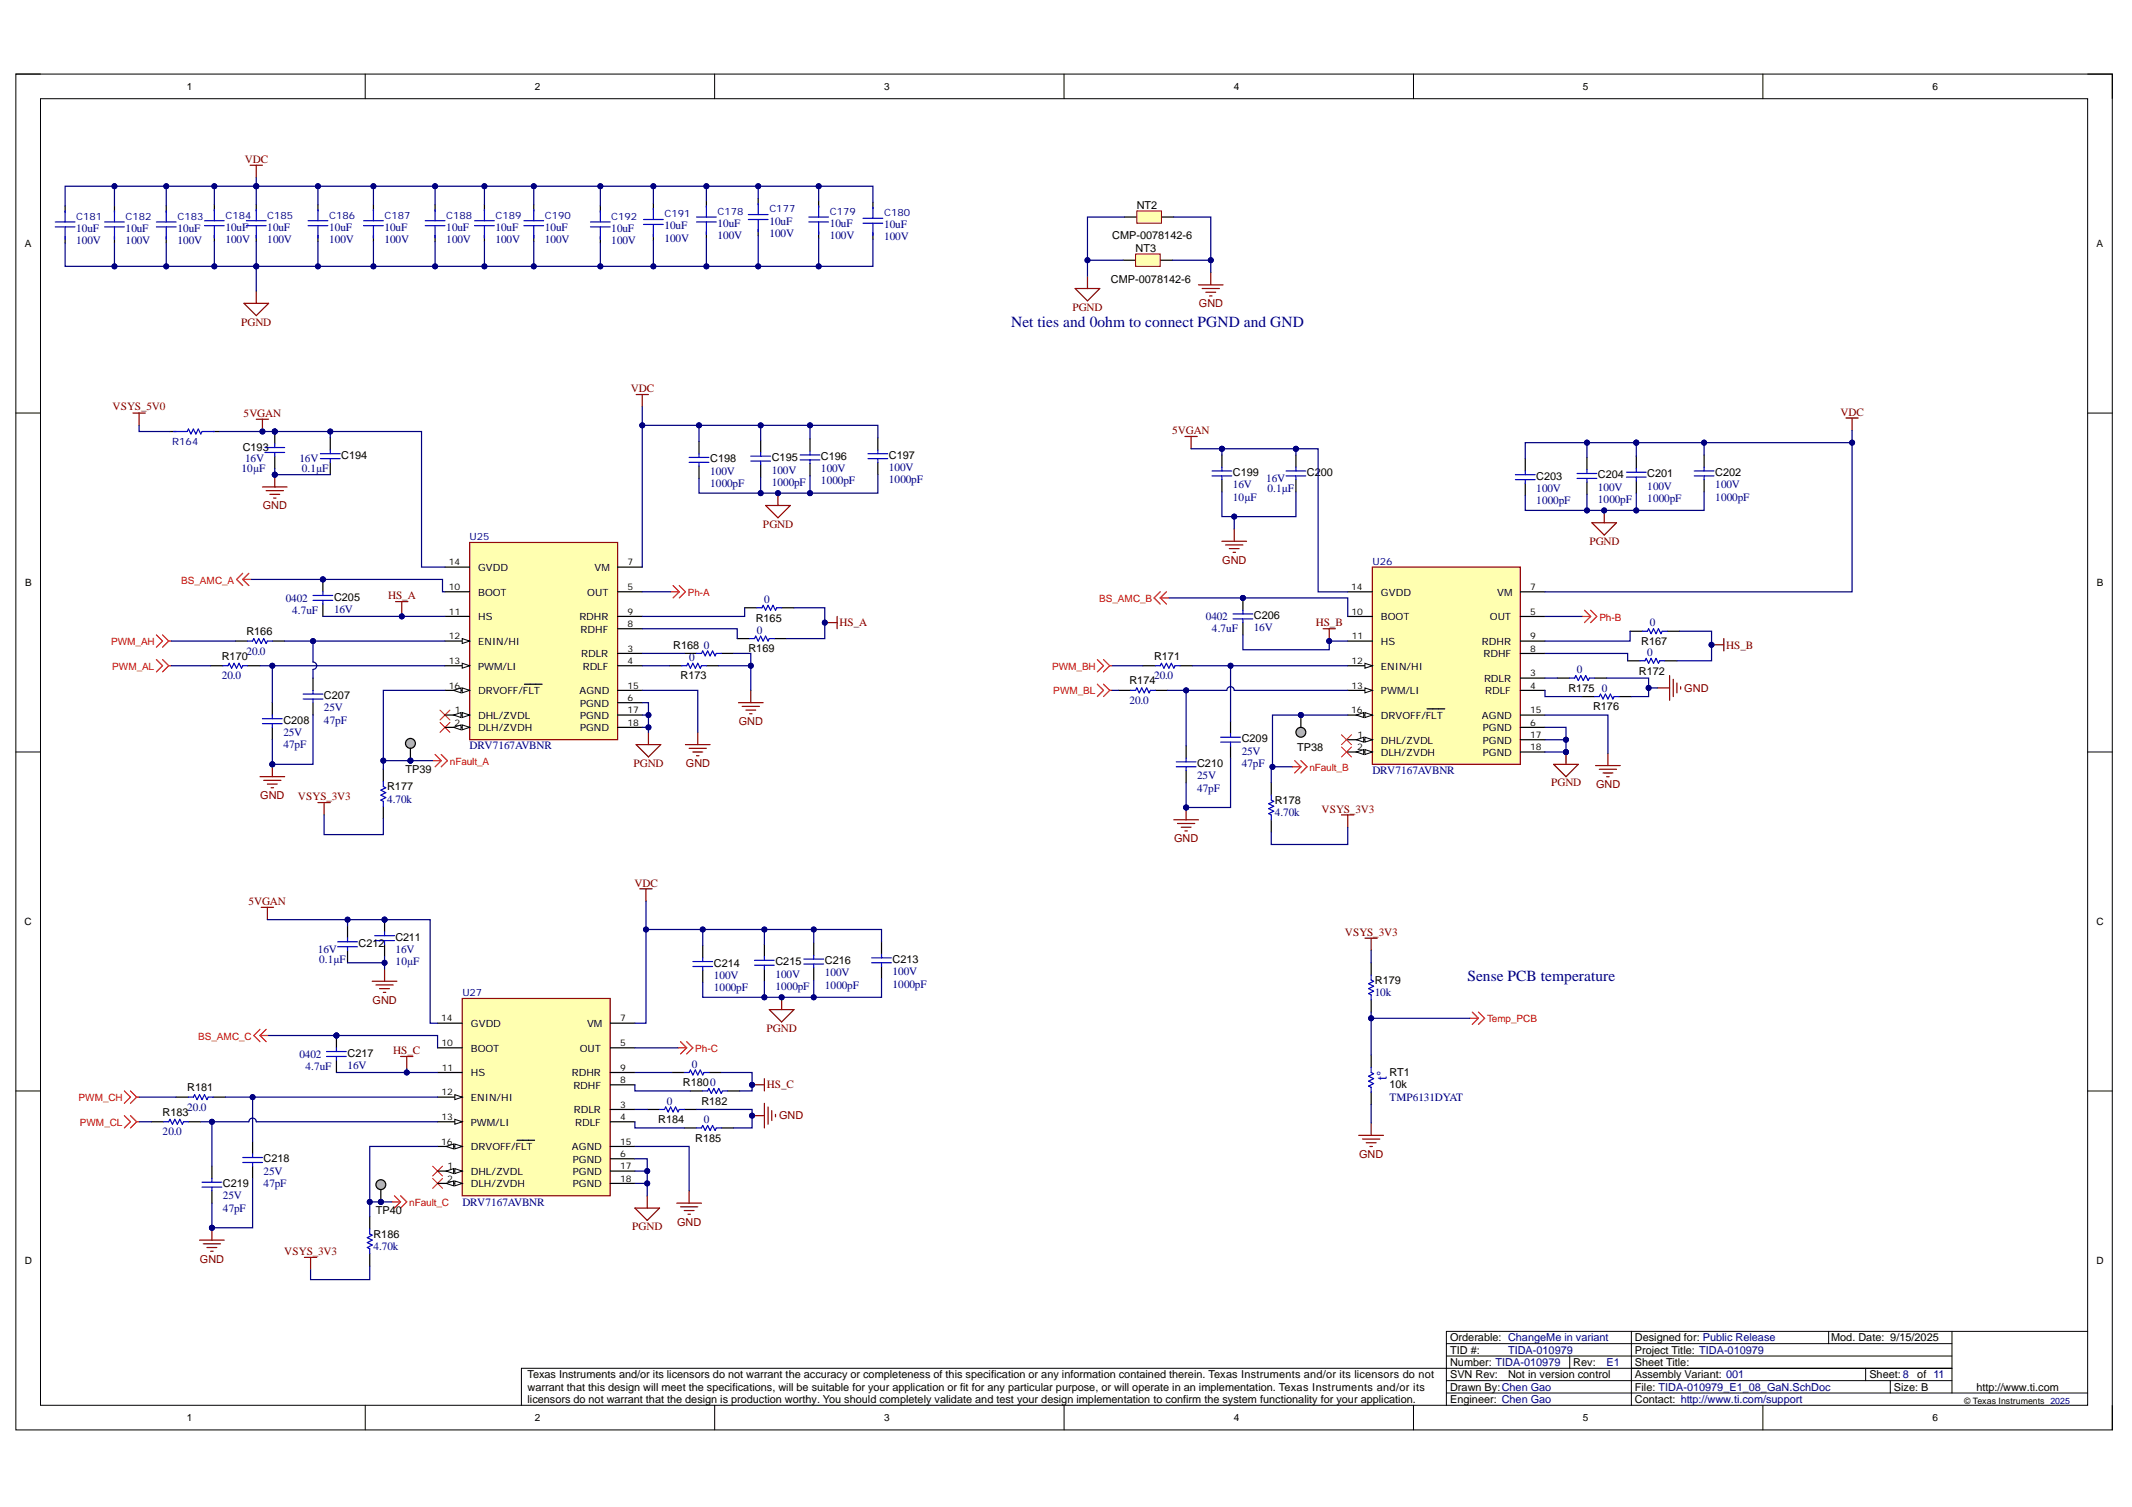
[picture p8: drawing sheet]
<svg xmlns="http://www.w3.org/2000/svg" width="297mm" height="210mm" viewBox="0 0 297 210" stroke-linecap="round" stroke-linejoin="round" font-family="sans-serif">
<defs><g id="words">
<g font-size="2.2" fill="#000080">
<text x="140.9" y="45.6">Net ties and 0ohm to connect PGND and GND</text>
<text x="204.4" y="136.7">Sense PCB temperature</text>
</g>
<text font-size="1.9" fill="#00f" x="193.2" y="150.4" transform="rotate(-90 193.2 150.4)">t°</text>
<g font-size="1.6" fill="#800000">
<text x="34.1" y="22.7">VDC</text>
<text x="33.6" y="45.4">PGND</text>
<text x="149.4" y="43.3">PGND</text>
<text x="15.7" y="57.2">VSYS_5V0</text>
<text x="33.9" y="58.1">5VGAN</text>
<text x="87.9" y="54.6">VDC</text>
<text x="256.4" y="57.9">VDC</text>
<text x="163.3" y="60.5">5VGAN</text>
<text x="106.3" y="73.5">PGND</text>
<text x="221.4" y="75.9">PGND</text>
<text x="54.1" y="83.4">HS_A</text>
<text x="117" y="87.2">HS_A</text>
<text x="183.3" y="87.2">HS_B</text>
<text x="240.5" y="90.3">HS_B</text>
<text x="88.3" y="106.8">PGND</text>
<text x="41.5" y="111.4">VSYS_3V3</text>
<text x="184.1" y="113.2">VSYS_3V3</text>
<text x="216.1" y="109.5">PGND</text>
<text x="88.4" y="123.5">VDC</text>
<text x="34.6" y="126.1">5VGAN</text>
<text x="187.4" y="130.3">VSYS_3V3</text>
<text x="106.8" y="143.7">PGND</text>
<text x="54.8" y="146.8">HS_C</text>
<text x="106.9" y="151.6">HS_C</text>
<text x="88.1" y="171.4">PGND</text>
<text x="39.6" y="174.8">VSYS_3V3</text>
</g>
<g font-size="1.6" fill="#000080">
<text x="10.6" y="32.3">10uF</text>
<text x="10.6" y="34">100V</text>
<text x="17.5" y="32.3">10uF</text>
<text x="17.5" y="34">100V</text>
<text x="24.7" y="32.3">10uF</text>
<text x="24.7" y="34">100V</text>
<text x="31.4" y="32.1">10uF</text>
<text x="31.4" y="33.9">100V</text>
<text x="37.2" y="32.1">10uF</text>
<text x="37.2" y="33.9">100V</text>
<text x="45.9" y="32.1">10uF</text>
<text x="45.9" y="33.9">100V</text>
<text x="53.6" y="32.1">10uF</text>
<text x="53.6" y="33.9">100V</text>
<text x="62.2" y="32.1">10uF</text>
<text x="62.2" y="33.9">100V</text>
<text x="69" y="32.1">10uF</text>
<text x="69" y="33.9">100V</text>
<text x="75.9" y="32.1">10uF</text>
<text x="75.9" y="33.9">100V</text>
<text x="85.2" y="32.3">10uF</text>
<text x="85.2" y="34">100V</text>
<text x="92.6" y="32">10uF</text>
<text x="92.6" y="33.7">100V</text>
<text x="100" y="31.6">10uF</text>
<text x="100" y="33.3">100V</text>
<text x="107.2" y="31.3">10uF</text>
<text x="107.2" y="33">100V</text>
<text x="115.6" y="31.6">10uF</text>
<text x="115.6" y="33.3">100V</text>
<text x="123.2" y="31.8">10uF</text>
<text x="123.2" y="33.5">100V</text>
<text x="33.6" y="65.8">10µF</text>
<text x="34.2" y="64.4">16V</text>
<text x="41.7" y="64.4">16V</text>
<text x="42.1" y="65.8">0.1µF</text>
<text x="107.5" y="66">100V</text>
<text x="114.4" y="65.8">100V</text>
<text x="123.8" y="65.6">100V</text>
<text x="98.9" y="66.1">100V</text>
<text x="98.9" y="67.8">1000pF</text>
<text x="107.5" y="67.7">1000pF</text>
<text x="114.4" y="67.5">1000pF</text>
<text x="123.8" y="67.3">1000pF</text>
<text x="171.8" y="68">16V</text>
<text x="171.8" y="69.7">10µF</text>
<text x="176.4" y="67.1">16V</text>
<text x="176.6" y="68.5">0.1µF</text>
<text x="214" y="68.5">100V</text>
<text x="214" y="70.2">1000pF</text>
<text x="222.6" y="68.4">100V</text>
<text x="222.6" y="70.1">1000pF</text>
<text x="229.5" y="68.2">100V</text>
<text x="229.5" y="69.9">1000pF</text>
<text x="239" y="68">100V</text>
<text x="239" y="69.7">1000pF</text>
<text x="39.8" y="83.8">0402</text>
<text x="106.5" y="84">0</text>
<text x="40.7" y="85.5">4.7uF</text>
<text x="46.5" y="85.3">16V</text>
<text x="105.5" y="88.3">0</text>
<text x="168" y="86.4">0402</text>
<text x="168.9" y="88.1">4.7uF</text>
<text x="174.7" y="87.9">16V</text>
<text x="229.8" y="87.2">0</text>
<text x="30.9" y="94.6">20.0</text>
<text x="34.3" y="91.2">20.0</text>
<text x="96" y="92.1">0</text>
<text x="98.1" y="90.3">0</text>
<text x="160.8" y="94.6">20.0</text>
<text x="219.7" y="93.8">0</text>
<text x="229.5" y="91.3">0</text>
<text x="45.1" y="99.1">25V</text>
<text x="45.1" y="100.8">47pF</text>
<text x="157.4" y="98.1">20.0</text>
<text x="223.2" y="96.3">0</text>
<text x="39.5" y="102.5">25V</text>
<text x="39.5" y="104.2">47pF</text>
<text x="65.4" y="104.4">DRV7167AVBNR</text>
<text x="173" y="105.1">25V</text>
<text x="173" y="106.8">47pF</text>
<text x="191.2" y="107.9">DRV7167AVBNR</text>
<text x="53.9" y="111.8">4.70k</text>
<text x="166.8" y="108.5">25V</text>
<text x="166.8" y="110.3">47pF</text>
<text x="177.6" y="113.7">4.70k</text>
<text x="44.3" y="132.7">16V</text>
<text x="44.5" y="134.1">0.1µF</text>
<text x="55.1" y="132.7">16V</text>
<text x="55.1" y="134.5">10µF</text>
<text x="99.5" y="136.3">100V</text>
<text x="108" y="136.2">100V</text>
<text x="108" y="137.9">1000pF</text>
<text x="114.9" y="136">100V</text>
<text x="114.9" y="137.7">1000pF</text>
<text x="124.3" y="135.8">100V</text>
<text x="124.3" y="137.5">1000pF</text>
<text x="99.5" y="138.1">1000pF</text>
<text x="191.6" y="138.7">10k</text>
<text x="41.7" y="147.3">0402</text>
<text x="42.6" y="149">4.7uF</text>
<text x="48.4" y="148.9">16V</text>
<text x="96.4" y="148.7">0</text>
<text x="26.1" y="154.7">20.0</text>
<text x="92.9" y="153.9">0</text>
<text x="193.6" y="153.3">TMP6131DYAT</text>
<text x="22.7" y="158.2">20.0</text>
<text x="98.1" y="156.4">0</text>
<text x="31.1" y="167.1">25V</text>
<text x="36.7" y="163.6">25V</text>
<text x="36.7" y="165.3">47pF</text>
<text x="64.4" y="167.9">DRV7167AVBNR</text>
<text x="31.1" y="168.8">47pF</text>
<text x="52" y="174.1">4.70k</text>
</g>
<g font-size="1.5">
<text x="158.4" y="29">NT2</text>
<text x="155" y="33.4">CMP-0078142-6</text>
<text x="158.2" y="35">NT3</text>
<text x="154.8" y="39.4">CMP-0078142-6</text>
<text x="33.8" y="62.9">C193</text>
<text x="47.6" y="63.9">C194</text>
<text x="98.9" y="64.4">C198</text>
<text x="107.5" y="64.2">C195</text>
<text x="114.4" y="64.1">C196</text>
<text x="123.8" y="63.9">C197</text>
<text x="171.8" y="66.3">C199</text>
<text x="182.1" y="66.3">C200</text>
<text x="214" y="66.8">C203</text>
<text x="222.6" y="66.6">C204</text>
<text x="229.5" y="66.5">C201</text>
<text x="239" y="66.3">C202</text>
<text x="46.5" y="83.7">C205</text>
<text x="34.3" y="88.5">R166</text>
<text x="105.3" y="86.6">R165</text>
<text x="174.7" y="86.2">C206</text>
<text x="228.7" y="89.8">R167</text>
<text x="30.9" y="91.9">R170</text>
<text x="93.8" y="90.3">R168</text>
<text x="94.8" y="94.6">R173</text>
<text x="104.3" y="90.8">R169</text>
<text x="157.4" y="95.3">R174</text>
<text x="160.8" y="91.9">R171</text>
<text x="228.3" y="94">R172</text>
<text x="39.5" y="100.8">C208</text>
<text x="45.1" y="97.4">C207</text>
<text x="218.5" y="96.4">R175</text>
<text x="221.9" y="98.9">R176</text>
<text x="56.5" y="107.7">TP39</text>
<text x="166.8" y="106.8">C210</text>
<text x="173" y="103.4">C209</text>
<text x="180.7" y="104.6">TP38</text>
<text x="53.9" y="110.1">R177</text>
<text x="177.6" y="112">R178</text>
<text x="50" y="131.9">C212</text>
<text x="55.1" y="131">C211</text>
<text x="99.5" y="134.6">C214</text>
<text x="108" y="134.5">C215</text>
<text x="114.9" y="134.3">C216</text>
<text x="124.3" y="134.1">C213</text>
<text x="191.6" y="137">R179</text>
<text x="48.4" y="147.2">C217</text>
<text x="193.6" y="149.9">RT1</text>
<text x="22.7" y="155.4">R183</text>
<text x="26.1" y="152">R181</text>
<text x="95.1" y="151.3">R1800</text>
<text x="97.7" y="153.9">R182</text>
<text x="193.6" y="151.6">10k</text>
<text x="36.7" y="161.9">C218</text>
<text x="91.7" y="156.4">R184</text>
<text x="96.9" y="159">R185</text>
<text x="31.1" y="165.4">C219</text>
<text x="52" y="172.4">R186</text>
<text x="52.4" y="169.1">TP40</text>
<text x="73.5" y="192">Texas Instruments and/or its licensors do not warrant the accuracy or completeness of this specification or any information contained therein. Texas Instruments and/or its licensors do not</text>
<text x="202" y="192">SVN Rev:</text>
<text x="202" y="190.3">Number: TIDA-010979</text>
<text x="202" y="188.5">TID #:</text>
<text x="202" y="186.8">Orderable: ChangeMe in variant</text>
<text x="210.1" y="192">Not in version control</text>
<text x="219.2" y="190.3">Rev:</text>
<text x="227.8" y="190.3">Sheet Title:</text>
<text x="227.8" y="188.5">Project Title: TIDA-010979</text>
<text x="227.8" y="186.8">Designed for: Public Release</text>
<text x="227.8" y="192">Assembly Variant: 001</text>
<text x="255.1" y="186.8">Mod. Date: 9/15/2025</text>
<text x="260.4" y="192">Sheet:8</text>
<text x="267.1" y="192">of 11</text>
<text x="73.5" y="193.7">warrant that this design will meet the specifications, will be suitable for your application or fit for any particular purpose, or will operate in an implementation. Texas Instruments and/or its</text>
<text x="73.5" y="195.4">licensors do not warrant that the design is production worthy. You should completely validate and test your design implementation to confirm the system functionality for your application.</text>
<text x="202" y="193.7">Drawn By:Chen Gao</text>
<text x="202" y="195.4">Engineer: Chen Gao</text>
<text x="227.8" y="193.7">File: TIDA-010979_E1_08_GaN.SchDoc</text>
<text x="227.8" y="195.4">Contact: http://www.ti.com/support</text>
<text x="263.9" y="193.7">Size: B</text>
<text x="275.4" y="193.7">http://www.ti.com</text>
</g>
<g font-size="1.5" fill="#800000">
<text x="167" y="42.8">GND</text>
<text x="36.6" y="70.9">GND</text>
<text x="170.3" y="78.5">GND</text>
<text x="102.9" y="101">GND</text>
<text x="234.7" y="96.4">GND</text>
<text x="95.6" y="106.8">GND</text>
<text x="36.3" y="111.3">GND</text>
<text x="222.4" y="109.8">GND</text>
<text x="163.6" y="117.3">GND</text>
<text x="51.9" y="139.8">GND</text>
<text x="108.5" y="155.9">GND</text>
<text x="189.4" y="161.2">GND</text>
<text x="94.3" y="170.7">GND</text>
<text x="27.9" y="175.9">GND</text>
</g>
<g font-size="1.5" fill="#000080">
<text x="210.1" y="188.5">TIDA-010979</text>
<text x="223.8" y="190.3">E1</text>
</g>
<g font-size="1.4">
<text x="26" y="12.5">1</text>
<text x="74.5" y="12.5">2</text>
<text x="123.2" y="12.5">3</text>
<text x="171.9" y="12.5">4</text>
<text x="220.5" y="12.5">5</text>
<text x="269.2" y="12.5">6</text>
<text x="3.5" y="34.4">A</text>
<text x="292.1" y="34.4">A</text>
<text x="3.5" y="81.6">B</text>
<text x="66.6" y="79.6">GVDD</text>
<text x="66.6" y="83">BOOT</text>
<text x="81.8" y="83">OUT</text>
<text x="82.8" y="79.6">VM</text>
<text x="192.4" y="83">GVDD</text>
<text x="208.6" y="83">VM</text>
<text x="292.1" y="81.6">B</text>
<text x="66.6" y="89.9">ENIN/HI</text>
<text x="66.6" y="86.4">HS</text>
<text x="80.7" y="86.4">RDHR</text>
<text x="80.9" y="88.1">RDHF</text>
<text x="192.4" y="86.4">BOOT</text>
<text x="192.4" y="89.9">HS</text>
<text x="206.5" y="89.9">RDHR</text>
<text x="207.6" y="86.4">OUT</text>
<text x="66.6" y="93.3">PWM/LI</text>
<text x="81" y="91.6">RDLR</text>
<text x="81.2" y="93.3">RDLF</text>
<text x="192.4" y="93.3">ENIN/HI</text>
<text x="206.7" y="91.6">RDHF</text>
<text x="206.8" y="95">RDLR</text>
<text x="66.6" y="100.2">DHL/ZVDL</text>
<text x="66.6" y="101.9">DLH/ZVDH</text>
<text x="66.6" y="96.7">DRVOFF/FLT</text>
<text x="80.7" y="96.7">AGND</text>
<text x="80.8" y="98.4">PGND</text>
<text x="80.8" y="100.2">PGND</text>
<text x="80.8" y="101.9">PGND</text>
<text x="192.4" y="100.2">DRVOFF/FLT</text>
<text x="192.4" y="96.7">PWM/LI</text>
<text x="206.5" y="100.2">AGND</text>
<text x="206.6" y="101.9">PGND</text>
<text x="206.9" y="96.7">RDLF</text>
<text x="192.4" y="103.6">DHL/ZVDL</text>
<text x="192.4" y="105.3">DLH/ZVDH</text>
<text x="206.6" y="103.6">PGND</text>
<text x="206.6" y="105.3">PGND</text>
<text x="3.4" y="128.8">C</text>
<text x="292.1" y="128.8">C</text>
<text x="65.6" y="143.1">GVDD</text>
<text x="81.8" y="143.1">VM</text>
<text x="65.6" y="146.5">BOOT</text>
<text x="65.6" y="149.9">HS</text>
<text x="79.7" y="149.9">RDHR</text>
<text x="80.8" y="146.5">OUT</text>
<text x="65.6" y="153.4">ENIN/HI</text>
<text x="79.9" y="151.7">RDHF</text>
<text x="80" y="155.1">RDLR</text>
<text x="65.6" y="160.2">DRVOFF/FLT</text>
<text x="65.6" y="156.8">PWM/LI</text>
<text x="79.7" y="160.2">AGND</text>
<text x="79.8" y="162">PGND</text>
<text x="80.1" y="156.8">RDLF</text>
<text x="65.6" y="163.7">DHL/ZVDL</text>
<text x="65.6" y="165.4">DLH/ZVDH</text>
<text x="79.8" y="163.7">PGND</text>
<text x="79.8" y="165.4">PGND</text>
<text x="3.5" y="176">D</text>
<text x="292.1" y="176">D</text>
<text x="26" y="197.9">1</text>
<text x="74.5" y="197.9">2</text>
<text x="123.2" y="197.9">3</text>
<text x="171.9" y="197.9">4</text>
<text x="220.5" y="197.9">5</text>
<text x="269.2" y="197.9">6</text>
</g>
<g font-size="1.4" fill="#000080">
<text x="100" y="29.9">C178</text>
<text x="107.2" y="29.6">C177</text>
<text x="115.6" y="29.9">C179</text>
<text x="10.6" y="30.6">C181</text>
<text x="17.5" y="30.6">C182</text>
<text x="24.7" y="30.6">C183</text>
<text x="31.4" y="30.4">C184</text>
<text x="37.2" y="30.4">C185</text>
<text x="45.9" y="30.4">C186</text>
<text x="53.6" y="30.4">C187</text>
<text x="62.2" y="30.4">C188</text>
<text x="69" y="30.4">C189</text>
<text x="75.9" y="30.4">C190</text>
<text x="85.2" y="30.6">C192</text>
<text x="92.6" y="30.3">C191</text>
<text x="123.2" y="30.1">C180</text>
<text x="24" y="62">R164</text>
<text x="65.4" y="75.3">U25</text>
<text x="191.2" y="78.7">U26</text>
<text x="64.4" y="138.8">U27</text>
</g>
<g font-size="1.4" fill="#f00">
<text x="25.2" y="81.3">BS_AMC_A</text>
<text x="95.8" y="83">Ph-A</text>
<text x="153.1" y="83.9">BS_AMC_B</text>
<text x="15.5" y="89.9">PWM_AH</text>
<text x="222.8" y="86.4">Ph-B</text>
<text x="15.6" y="93.3">PWM_AL</text>
<text x="146.6" y="93.3">PWM_BH</text>
<text x="146.8" y="96.7">PWM_BL</text>
<text x="62.7" y="106.5">nFault_A</text>
<text x="182.4" y="107.4">nFault_B</text>
<text x="207.2" y="142.4">Temp_PCB</text>
<text x="27.6" y="144.8">BS_AMC_C</text>
<text x="96.9" y="146.5">Ph-C</text>
<text x="10.9" y="153.4">PWM_CH</text>
<text x="11.1" y="156.8">PWM_CL</text>
<text x="57" y="168">nFault_C</text>
</g>
<g font-size="1.3">
<text x="62.5" y="78.7">14</text>
<text x="62.5" y="82.1">10</text>
<text x="87.4" y="78.7">7</text>
<text x="87.4" y="82.1">5</text>
<text x="188.3" y="82.1">14</text>
<text x="213.2" y="82.1">7</text>
<text x="62.5" y="89">12</text>
<text x="62.6" y="85.6">11</text>
<text x="87.4" y="87.3">8</text>
<text x="87.4" y="85.6">9</text>
<text x="188.3" y="85.6">10</text>
<text x="188.3" y="89">11</text>
<text x="213.2" y="89">9</text>
<text x="213.2" y="85.6">5</text>
<text x="62.5" y="95.9">16</text>
<text x="62.5" y="92.4">13</text>
<text x="87.4" y="92.4">4</text>
<text x="87.4" y="90.8">3</text>
<text x="87.4" y="95.9">15</text>
<text x="188.3" y="92.4">12</text>
<text x="188.3" y="95.9">13</text>
<text x="213.2" y="90.8">8</text>
<text x="213.2" y="95.9">4</text>
<text x="213.2" y="94.2">3</text>
<text x="63.3" y="101.1">2</text>
<text x="63.4" y="99.3">1</text>
<text x="87.4" y="97.6">6</text>
<text x="87.4" y="99.3">17</text>
<text x="87.4" y="101.1">18</text>
<text x="188.3" y="99.3">16</text>
<text x="213.2" y="99.3">15</text>
<text x="213.2" y="101.1">6</text>
<text x="189.1" y="104.5">2</text>
<text x="189.1" y="102.7">1</text>
<text x="213.2" y="102.7">17</text>
<text x="213.2" y="104.5">18</text>
<text x="61.5" y="142.2">14</text>
<text x="86.4" y="142.2">7</text>
<text x="61.5" y="145.7">10</text>
<text x="61.5" y="149.1">11</text>
<text x="86.4" y="149.1">9</text>
<text x="86.4" y="145.7">5</text>
<text x="61.5" y="152.5">12</text>
<text x="61.5" y="156">13</text>
<text x="86.4" y="150.9">8</text>
<text x="86.4" y="156">4</text>
<text x="86.4" y="154.3">3</text>
<text x="61.5" y="159.4">16</text>
<text x="86.4" y="159.4">15</text>
<text x="86.4" y="161.1">6</text>
<text x="62.3" y="164.6">2</text>
<text x="62.3" y="162.8">1</text>
<text x="86.4" y="162.8">17</text>
<text x="86.4" y="164.6">18</text>
</g>
<text font-size="1.2" x="273.7" y="195.5">© Texas Instruments 2025</text>
</g></defs>
<path d="M2.2 10.3h292.1v188.9h-292.1z" fill="none" stroke="#000" stroke-width=".14"/>
<path d="M5.6 13.7h285.3v182h-285.3z" fill-rule="evenodd" fill="#fff"/>
<g fill="none" stroke="#000" stroke-width=".14">
<path d="M2.2 10.3h3.4M5.6 13.7h285.3v182h-285.3zM50.9 10.3v3.4M99.6 10.3v3.4M148.2 10.3v3.4M196.9 10.3v3.4M245.6 10.3v3.4M290.9 10.3h3.4v3.4M2.2 57.5h3.4M290.9 57.5h3.4M2.2 104.7h3.4M290.9 104.7h3.4"/>
<path d="M2.2 152h3.4M290.9 152h3.4M50.9 195.7v3.5M99.6 195.7v3.5M148.3 195.7v3.5M196.9 195.7v3.5M201.5 194h89.4M201.5 192.3h70.5M201.5 188.9h70.5M201.5 187.2h70.5M218.7 188.9v1.7M227.3 185.4v10.3"/>
<path d="M245.6 195.7v3.5M254.8 185.4v1.8M259.9 190.6v1.7M263.4 192.3v1.7M272 190.6h-199.4v5.1M272 185.4v8.6M290.9 185.4h-89.4v10.3M294.3 195.7v3.5"/>
</g>
<g fill="none" stroke="#800000" stroke-width=".17">
<path d="M151.5 38.5v1.7M167 39.7h3.4M168.7 38v1.7M18.5 57.5h1.7M19.4 57.5v1.7M34 42.2h3.4l-1.7 1.8zM35.7 40.5v1.7M88.6 55h1.7M89.5 55v1.7M149.8 40.2h3.4l-1.7 1.7zM167.5 40.2h2.4M168 40.7h1.4"/>
<path d="M168.5 41.2h.4M36.6 67.8h3.4M37.1 68.3h2.4M37.6 68.9h1.4M38.1 69.4h.4M38.3 66.1v1.7"/>
</g>
<circle cx="38.3" cy="66.1" r=".34" fill="#000080"/>
<circle cx="38.3" cy="66.1" r=".34" fill="none" stroke="#000080" stroke-width=".14"/>
<path d="M21.8 88.4l.8 .9-.8 .9M21.8 91.9l.8 .8-.8 .9M22.6 88.4l.9 .9M22.6 91.9l.9 .8M23.5 89.3l-.9 .9M23.5 89.3h.3M23.5 92.7l-.9 .9M23.5 92.7h.3M93.4 82.4h1.2M93.8 81.6l.8 .8M94.6 82.4l-.8 .9M94.6 81.6l.9 .8-.9 .9" fill="none" stroke="#f00" stroke-width=".17"/>
<path d="M36.2 108.2h3.5M36.7 108.7h2.4M37.3 109.2h1.3M37.8 109.7h.3M37.9 106.5v1.7M88.6 103.7h3.5l-1.8 1.7zM90.3 102v1.7M95.5 103.7h3.4M96 104.2h2.4M96.5 104.7h1.4M97 105.3h.4M97.2 102v1.7" fill="none" stroke="#800000" stroke-width=".17"/>
<circle cx="37.9" cy="106.5" r=".34" fill="#000080"/>
<circle cx="37.9" cy="106.5" r=".34" fill="none" stroke="#000080" stroke-width=".14"/>
<path d="M17.3 152l.9 .8-.9 .9M17.3 155.4l.9 .8-.9 .9M18.2 152l.8 .8M18.2 155.4l.8 .8M19 152.8l-.8 .9M19 152.8h.4M19 156.2l-.8 .9M19 156.2h.4M94.5 145.9h1.2M94.8 145.1l.9 .8M95.7 145.9l-.9 .9M95.7 145.1l.8 .8-.8 .9" fill="none" stroke="#f00" stroke-width=".17"/>
<path d="M61.3 98.9l1.4 1.4M62.7 98.9l-1.4 1.4" fill="none" stroke="#f00" stroke-width=".14"/>
<g fill="none" stroke="#800000" stroke-width=".17">
<path d="M51.9 136.7h3.4M52.4 137.2h2.4M52.9 137.7h1.4M53.4 138.2h.3M53.6 135v1.7M89.1 123.8h1.8M90 123.8v1.7M27.8 172.7h3.4M28.3 173.2h2.4M28.8 173.8h1.4M29.4 174.3h.3M29.5 171v1.7"/>
<path d="M88.5 168.3h3.4l-1.7 1.7zM90.2 166.6v1.7"/>
</g>
<circle cx="29.5" cy="171" r=".34" fill="#000080"/>
<circle cx="29.5" cy="171" r=".34" fill="none" stroke="#000080" stroke-width=".14"/>
<g fill="none" stroke="#800000" stroke-width=".17">
<path d="M257.2 58.2h1.7M258 58.2v1.7M170.2 75.4h3.5M170.8 75.9h2.4M171.3 76.4h1.3M171.8 76.9h.3M172 73.7v1.7M216.5 106.5h3.4l-1.7 1.7zM218.2 104.7v1.8M94.3 167.6h3.4M94.8 168.1h2.4M95.3 168.6h1.4"/>
<path d="M95.8 169.1h.4M96 165.9v1.7"/>
</g>
<path d="M220.4 85.9h1.2M220.8 85l.8 .9M221.6 85.9l-.8 .8M221.6 85l.9 .9-.9 .8" fill="none" stroke="#f00" stroke-width=".17"/>
<circle cx="218.2" cy="104.7" r=".34" fill="#000080"/>
<circle cx="218.2" cy="104.7" r=".34" fill="none" stroke="#000080" stroke-width=".14"/>
<path d="M186.9 102.3l1.4 1.4M186.9 104.1l1.4 1.3M188.3 102.3l-1.4 1.4M188.3 104.1l-1.4 1.3" fill="none" stroke="#f00" stroke-width=".14"/>
<path d="M163.5 114.2h3.5M164.1 114.7h2.4M164.6 115.2h1.3M165.1 115.7h.3M165.3 112.5v1.7" fill="none" stroke="#800000" stroke-width=".17"/>
<circle cx="165.3" cy="112.5" r=".34" fill="#000080"/>
<circle cx="165.3" cy="112.5" r=".34" fill="none" stroke="#000080" stroke-width=".14"/>
<g fill="none" stroke="#800000" stroke-width=".17">
<path d="M34.8 23h1.8M35.7 23v1.7M35.7 58.4h1.7M36.6 58.4v1.7M165.1 60.8h1.7M165.9 60.8v1.7M222.3 106.6h3.4M222.8 107.1h2.4M223.3 107.7h1.4M223.8 108.2h.4M224 104.9v1.7M36.4 126.4h1.7"/>
<path d="M37.3 126.4v1.7"/>
</g>
<path d="M152.9 91.9l.8 .8-.8 .9M152.9 95.3l.8 .9-.8 .8M153.7 91.9l.9 .8M153.7 95.3l.9 .9M154.6 92.7l-.9 .9M154.6 92.7h.4M154.6 96.2l-.9 .8M154.6 96.2h.4" fill="none" stroke="#f00" stroke-width=".17"/>
<circle cx="36.6" cy="60.1" r=".34" fill="#000080"/>
<circle cx="36.6" cy="60.1" r=".34" fill="none" stroke="#000080" stroke-width=".14"/>
<path d="M156.7 30.2h1.7M161.8 30.2h1.7" fill="none" stroke="#000" stroke-width=".17"/>
<path d="M158.4 29.4h3.4v1.7h-3.4z" fill-rule="evenodd" fill="#ffffb0"/>
<path d="M158.4 29.4h3.4v1.7h-3.4z" fill="none" stroke="#800000" stroke-width=".14"/>
<path d="M156.5 36.2h1.7M161.6 36.2h1.8" fill="none" stroke="#000" stroke-width=".17"/>
<path d="M158.2 35.4h3.4v1.7h-3.4z" fill-rule="evenodd" fill="#ffffb0"/>
<path d="M158.2 35.4h3.4v1.7h-3.4z" fill="none" stroke="#800000" stroke-width=".14"/>
<path d="M104.8 151.1h1.7M106.5 150.2v1.8" fill="none" stroke="#800000" stroke-width=".17"/>
<circle cx="104.8" cy="151.1" r=".34" fill="#000080"/>
<circle cx="104.8" cy="151.1" r=".34" fill="none" stroke="#000080" stroke-width=".14"/>
<path d="M104.8 155.4h1.7M106.5 153.7v3.4M107 154.2v2.4M107.5 154.7v1.4M108 155.2v.4" fill="none" stroke="#800000" stroke-width=".17"/>
<circle cx="104.8" cy="155.4" r=".34" fill="#000080"/>
<circle cx="104.8" cy="155.4" r=".34" fill="none" stroke="#000080" stroke-width=".14"/>
<path d="M60.3 105.9h1.2M60.6 105.1l.9 .8M61.5 105.9l-.9 .9M61.5 105.1l.8 .8-.8 .9M54.6 167.4h1.2M55 166.6l.8 .8M55.8 167.4l-.8 .9M55.8 166.6l.9 .8-.9 .9" fill="none" stroke="#f00" stroke-width=".17"/>
<path d="M55.1 83.8h1.7M56 83.8v1.7M102.9 97.9h3.4M103.4 98.4h2.4M103.9 98.9h1.4M104.4 99.4h.4M104.6 96.2v1.7M238.5 89.8h1.7M240.2 88.9v1.8M55.8 147.2h1.7M56.7 147.2v1.7" fill="none" stroke="#800000" stroke-width=".17"/>
<circle cx="238.5" cy="89.8" r=".34" fill="#000080"/>
<circle cx="238.5" cy="89.8" r=".34" fill="none" stroke="#000080" stroke-width=".14"/>
<path d="M184.3 87.6h1.7M185.2 87.6v1.7M230.9 95.8h1.7M232.6 94.1v3.4M233.1 94.6v2.4M233.6 95.1v1.4M234.2 95.7v.3" fill="none" stroke="#800000" stroke-width=".17"/>
<path d="M180 106.8h1.2M180.4 105.9l.8 .9M181.2 106.8l-.8 .9M181.2 105.9l.9 .9-.9 .9" fill="none" stroke="#f00" stroke-width=".17"/>
<circle cx="185.2" cy="89.3" r=".34" fill="#000080"/>
<circle cx="185.2" cy="89.3" r=".34" fill="none" stroke="#000080" stroke-width=".14"/>
<path d="M114.9 86.7h1.7M116.6 85.9v1.7" fill="none" stroke="#800000" stroke-width=".17"/>
<circle cx="114.9" cy="86.7" r=".34" fill="#000080"/>
<circle cx="114.9" cy="86.7" r=".34" fill="none" stroke="#000080" stroke-width=".14"/>
<path d="M61.3 100.6l1.4 1.4M62.7 100.6l-1.4 1.4M60.3 162.4l1.4 1.4M60.3 164.1l1.4 1.4M61.7 162.4l-1.4 1.4M61.7 164.1l-1.4 1.4" fill="none" stroke="#f00" stroke-width=".14"/>
<path d="M36.2 144.2l.9 .9M36.2 143.4l-.8 .8 .8 .9M36.2 144.2h1.2M37.1 143.4l-.9 .8" fill="none" stroke="#f00" stroke-width=".17"/>
<circle cx="46.9" cy="144.2" r=".34" fill="#000080"/>
<circle cx="46.9" cy="144.2" r=".34" fill="none" stroke="#000080" stroke-width=".14"/>
<path d="M46.9 144.2v1.7" fill="none" stroke="#000" stroke-width=".17"/>
<circle cx="46.9" cy="144.2" r=".34" fill="#000080"/>
<circle cx="46.9" cy="144.2" r=".34" fill="none" stroke="#000080" stroke-width=".14"/>
<path d="M46.9 147.7v1.7" fill="none" stroke="#000" stroke-width=".17"/>
<path d="M45.5 146.5h2.7M45.5 147.2h2.7M46.9 145.9v.6M46.9 147.2v.5" fill="none" stroke="#00f" stroke-width=".17"/>
<circle cx="53.6" cy="128.1" r=".34" fill="#000080"/>
<circle cx="53.6" cy="128.1" r=".34" fill="none" stroke="#000080" stroke-width=".14"/>
<path d="M53.6 128.1v1.7" fill="none" stroke="#000" stroke-width=".17"/>
<circle cx="53.6" cy="128.1" r=".34" fill="#000080"/>
<circle cx="53.6" cy="128.1" r=".34" fill="none" stroke="#000080" stroke-width=".14"/>
<path d="M53.6 131.5v1.7" fill="none" stroke="#000" stroke-width=".17"/>
<path d="M52.2 130.3h2.8M52.2 131h2.8M53.6 129.8v.5M53.6 131v.5" fill="none" stroke="#00f" stroke-width=".17"/>
<circle cx="38.3" cy="60.1" r=".34" fill="#000080"/>
<circle cx="38.3" cy="60.1" r=".34" fill="none" stroke="#000080" stroke-width=".14"/>
<path d="M38.3 60.1v1.7" fill="none" stroke="#000" stroke-width=".17"/>
<circle cx="38.3" cy="60.1" r=".34" fill="#000080"/>
<circle cx="38.3" cy="60.1" r=".34" fill="none" stroke="#000080" stroke-width=".14"/>
<path d="M38.3 63.5v1.8M170.2 63.4v1.7M170.2 66.8v1.7" fill="none" stroke="#000" stroke-width=".17"/>
<path d="M36.9 62.3h2.8M36.9 63h2.8M38.3 61.8v.5M38.3 63v.5M168.9 65.6h2.7M168.9 66.3h2.7M170.2 65.1v.5M170.2 66.3v.5" fill="none" stroke="#00f" stroke-width=".17"/>
<circle cx="45" cy="80.7" r=".34" fill="#000080"/>
<circle cx="45" cy="80.7" r=".34" fill="none" stroke="#000080" stroke-width=".14"/>
<path d="M45 80.7v1.7" fill="none" stroke="#000" stroke-width=".17"/>
<circle cx="45" cy="80.7" r=".34" fill="#000080"/>
<circle cx="45" cy="80.7" r=".34" fill="none" stroke="#000080" stroke-width=".14"/>
<path d="M45 84.1v1.8" fill="none" stroke="#000" stroke-width=".17"/>
<path d="M43.6 82.9h2.8M43.6 83.6h2.8M45 82.4v.5M45 83.6v.5" fill="none" stroke="#00f" stroke-width=".17"/>
<path d="M33.8 79.8l-.8 .9 .8 .9M34.7 79.8l-.9 .9M33.8 80.7l.9 .9M33.8 80.7h1.2" fill="none" stroke="#f00" stroke-width=".17"/>
<circle cx="173.2" cy="83.3" r=".34" fill="#000080"/>
<circle cx="173.2" cy="83.3" r=".34" fill="none" stroke="#000080" stroke-width=".14"/>
<path d="M173.2 83.3v1.7" fill="none" stroke="#000" stroke-width=".17"/>
<circle cx="173.2" cy="83.3" r=".34" fill="#000080"/>
<circle cx="173.2" cy="83.3" r=".34" fill="none" stroke="#000080" stroke-width=".14"/>
<path d="M173.2 86.7v1.7M191 134.1v1.7M191 139.3v1.7M191 147v1.7M191 152.1v1.8" fill="none" stroke="#000" stroke-width=".17"/>
<path d="M171.8 85.5h2.7M171.8 86.2h2.7M173.2 85v.5M173.2 86.2v.5M191 135.8v.7l.4 .2-.7 .3 .7 .4-.7 .3 .7 .4-.7 .3 .3 .2v.7M191 148.7v.7l.4 .2-.7 .3 .7 .3-.7 .4 .7 .3-.7 .4 .3 .1v.7" fill="none" stroke="#00f" stroke-width=".17"/>
<path d="M161.6 83.3l.9 .8M161.6 82.4l-.8 .9 .8 .8M161.6 83.3h1.3M162.5 82.4l-.9 .9M204.8 141.8h1.2M205.1 141l.9 .8M206 141.8l-.9 .9M206 141l.8 .8-.8 .9" fill="none" stroke="#f00" stroke-width=".17"/>
<path d="M106.7 70.4h3.4l-1.7 1.7zM108.4 68.7v1.7M190.2 130.7h1.7M191 130.7v1.7M189.3 158.1h3.4M189.8 158.7h2.4M190.3 159.2h1.4M190.9 159.7h.3M191 156.4v1.7" fill="none" stroke="#800000" stroke-width=".17"/>
<circle cx="108.4" cy="68.7" r=".34" fill="#000080"/>
<circle cx="108.4" cy="68.7" r=".34" fill="none" stroke="#000080" stroke-width=".14"/>
<g fill="none" stroke="#000" stroke-width=".17">
<path d="M46 61v1.7M46 64.4v1.7M180.6 63.4v1.7M180.6 66.8v1.7M29.3 92.7h1.8M32.8 89.3h1.7M34.5 92.7h1.7M37.9 89.3h1.8M37.9 97.9v1.7M43.6 94.4v1.8M43.6 97.9v1.7M93.3 92.7h1.7"/>
<path d="M95.3 91h1.7M98.4 92.7h1.7M100.5 91h1.7M102.7 88.9h1.7M103.7 84.7h1.8M107.9 88.9h1.7M108.9 84.7h1.7M155.8 96.2h1.7M159.2 92.7h1.8M161 96.2h1.7M164.4 92.7h1.7M217 94.4h1.7"/>
<path d="M220.4 97h1.7M222.1 94.4h1.7M225.6 97h1.7M226.8 92h1.7M227.1 87.9h1.7M231.9 92h1.7M232.3 87.9h1.7M37.9 101.3v1.7M53.4 107.1v1.8M53.4 112.3v1.7M165.3 103.9v1.7M165.3 107.3v1.7"/>
<path d="M171.4 100.5v1.7M171.4 103.9v1.7M177.1 109v1.8M177.1 114.2v1.7M48.4 129v1.7M48.4 132.4v1.7M21.1 156.2h1.7M24.5 152.8h1.8M26.3 156.2h1.7M29.7 152.8h1.7M35.2 159v1.7M90.2 154.5h1.7"/>
<path d="M93.6 149.4h1.7M95.3 154.5h1.7M95.3 157.1h1.7M96.2 152h1.7M98.8 149.4h1.7M100.5 157.1h1.7M101.3 152h1.8M29.5 162.4v1.7M29.5 165.9v1.7M35.2 162.4v1.7M51.5 169.5v1.7M51.5 174.6v1.7"/>
</g>
<g fill="none" stroke="#00f" stroke-width=".17">
<path d="M44.6 63.2h2.8M44.6 63.9h2.8M46 62.7v.5M46 63.9v.5M179.2 65.6h2.7M179.2 66.3h2.7M180.6 65.1v.5M180.6 66.3v.5M31.1 92.7h.7l.1-.3 .4 .7 .3-.7 .4 .7 .3-.7 .3 .7 .2-.4h.7M34.5 89.3h.7l.2-.4 .3 .7 .3-.7 .4 .7 .3-.7 .4 .7 .2-.3h.6M37.9 99.6v.5M42.2 96.7h2.8"/>
<path d="M42.2 97.4h2.8M43.6 96.2v.5M43.6 97.4v.5M95 92.7h.7l.1-.3 .4 .7 .3-.7 .4 .7 .3-.7 .4 .7 .1-.4h.7M97 91h.7l.2-.3 .3 .7 .4-.7 .3 .7 .4-.7 .3 .7 .2-.4h.7M104.4 88.9h.7l.2-.3 .3 .7 .4-.7 .3 .7 .4-.7 .3 .7 .2-.4h.7M105.5 84.7h.7l.1-.4 .4 .7 .3-.7 .4 .7 .3-.7 .3 .7 .2-.3h.7M157.5 96.2h.7l.2-.4 .3 .7 .4-.7 .3 .7 .4-.7 .3 .7 .2-.3h.7M161 92.7h.6l.2-.3 .4 .7 .3-.7 .4 .7 .3-.7 .3 .7 .2-.4h.7M218.7 94.4h.7l.2-.3 .3 .7 .3-.7 .4 .7 .3-.7 .4 .7 .1-.4h.7M222.1 97h.7l.2-.3 .3 .7 .4-.7 .3 .7 .4-.7 .3 .7 .2-.4h.7M228.5 92h.7l.2-.3 .3 .7 .3-.7 .4 .7 .3-.7 .4 .7 .1-.4h.7"/>
<path d="M228.8 87.9h.7l.2-.3 .3 .7 .4-.7 .3 .7 .4-.7 .3 .7 .2-.4h.7M36.6 100.1h2.7M36.6 100.8h2.7M37.9 100.8v.5M53.4 108.9v.7l.3 .1-.6 .4 .6 .3-.6 .4 .6 .3-.6 .3 .3 .2v.7M163.9 106.1h2.7M163.9 106.8h2.7M165.3 105.6v.5M165.3 106.8v.5M170.1 102.7h2.7M170.1 103.4h2.7M171.4 102.2v.5"/>
<path d="M171.4 103.4v.5M177.1 110.8v.6l.4 .2-.7 .4 .7 .3-.7 .3 .7 .4-.7 .3 .3 .2v.7M47 131.2h2.8M47 131.9h2.8M48.4 130.7v.5M48.4 131.9v.5M22.8 156.2h.7l.2-.3 .3 .7 .4-.7 .3 .7 .4-.7 .3 .7 .2-.4h.7M26.3 152.8h.6l.2-.3 .4 .7 .3-.7 .3 .7 .4-.7 .3 .7 .2-.4h.7M91.9 154.5h.7l.1-.3 .4 .7 .3-.7 .4 .7 .3-.7 .4 .7 .1-.4h.7M95.3 149.4h.7l.2-.4 .3 .7 .4-.7 .3 .7 .4-.7 .3 .7 .2-.3h.7M97 157.1h.7l.2-.3 .3 .7 .4-.7 .3 .7 .4-.7 .3 .7 .2-.4h.7M97.9 152h.7l.2-.4 .3 .7 .4-.7 .3 .7 .3-.7 .4 .7 .2-.3h.6"/>
<path d="M28.1 164.7h2.8M28.1 165.3h2.8M29.5 164.1v.6M29.5 165.3v.6M33.8 161.2h2.8M33.8 161.9h2.8M35.2 160.7v.5M35.2 161.9v.5M51.5 171.2v.7l.4 .1-.7 .4 .7 .3-.7 .4 .7 .3-.7 .4 .3 .1v.7"/>
</g>
<circle cx="181.2" cy="99.6" r=".34" fill="#000080"/>
<circle cx="181.2" cy="99.6" r=".34" fill="none" stroke="#000080" stroke-width=".14"/>
<circle cx="181.2" cy="102" r=".69" fill="#b2acb0"/>
<g fill="none" stroke="#000" stroke-width=".17">
<path d="M181.2 99.6v1.7"/>
<circle cx="181.2" cy="102" r=".69"/>
</g>
<circle cx="181.2" cy="99.6" r=".34" fill="#000080"/>
<circle cx="181.2" cy="99.6" r=".34" fill="none" stroke="#000080" stroke-width=".14"/>
<circle cx="57.2" cy="105.9" r=".34" fill="#000080"/>
<circle cx="57.2" cy="105.9" r=".34" fill="none" stroke="#000080" stroke-width=".14"/>
<circle cx="57.2" cy="103.5" r=".69" fill="#b2acb0"/>
<g fill="none" stroke="#000" stroke-width=".17">
<path d="M57.2 104.2v1.7"/>
<circle cx="57.2" cy="103.5" r=".69"/>
</g>
<circle cx="57.2" cy="105.9" r=".34" fill="#000080"/>
<circle cx="57.2" cy="105.9" r=".34" fill="none" stroke="#000080" stroke-width=".14"/>
<circle cx="53.1" cy="167.4" r=".34" fill="#000080"/>
<circle cx="53.1" cy="167.4" r=".34" fill="none" stroke="#000080" stroke-width=".14"/>
<circle cx="53.1" cy="165" r=".69" fill="#b2acb0"/>
<g fill="none" stroke="#000" stroke-width=".17">
<path d="M53.1 165.7v1.7"/>
<circle cx="53.1" cy="165" r=".69"/>
</g>
<circle cx="53.1" cy="167.4" r=".34" fill="#000080"/>
<circle cx="53.1" cy="167.4" r=".34" fill="none" stroke="#000080" stroke-width=".14"/>
<g fill="none" stroke="#000" stroke-width=".17">
<path d="M9.1 28.7v.8M9.1 33v.8M15.9 28.7v.8M15.9 33v.8M23.2 28.7v.8M23.2 33v.8M29.9 28.5v.9M29.9 32.8v.9M35.7 28.5v.9M35.7 32.8v.9M44.3 28.5v.9M44.3 32.8v.9"/>
<path d="M52 28.5v.9M52 32.8v.9M60.6 28.5v.9M60.6 32.8v.9M67.5 28.5v.9M67.5 32.8v.9M74.4 28.5v.9M74.4 32.8v.9M83.6 28.7v.8M83.6 33v.8M91 28.3v.9M91 32.6v.9"/>
<path d="M98.4 28v.9M98.4 32.3v.9M105.6 27.7v.8M105.6 32v.8M114.1 28v.9M114.1 32.3v.9M121.6 28.2v.8M121.6 32.5v.8M23.7 60.1h.8M29.7 60.1h.9M97.4 61.5v1.7M97.4 64.9v1.7"/>
<path d="M106 61.3v1.7M106 64.7v1.8M112.9 61.1v1.8M112.9 64.6v1.7M122.3 61v1.7M122.3 64.4v1.7"/>
</g>
<g fill="none" stroke="#00f" stroke-width=".17">
<path d="M7.7 31.6h2.7M7.7 30.9h2.7M9.1 29.4v1.5M9.1 31.6v1.7M14.6 31.6h2.7M14.6 30.9h2.7M15.9 29.4v1.5M15.9 31.6v1.7M21.8 31.6h2.7M21.8 30.9h2.7M23.2 29.4v1.5M23.2 31.6v1.7"/>
<path d="M28.5 31.4h2.7M28.5 30.7h2.7M29.9 29.2v1.5M29.9 31.4v1.8M34.3 31.4h2.8M34.3 30.7h2.8M35.7 29.2v1.5M35.7 31.4v1.8M42.9 31.4h2.8M42.9 30.7h2.8M44.3 29.2v1.5M44.3 31.4v1.8"/>
<path d="M50.7 31.4h2.7M50.7 30.7h2.7M52 29.2v1.5M52 31.4v1.8M59.2 31.4h2.8M59.2 30.7h2.8M60.6 29.2v1.5M60.6 31.4v1.8M66.1 31.4h2.8M66.1 30.7h2.8M67.5 29.2v1.5M67.5 31.4v1.8"/>
<path d="M73 31.4h2.7M73 30.7h2.7M74.4 29.2v1.5M74.4 31.4v1.8M82.3 31.6h2.7M82.3 30.9h2.7M83.6 29.4v1.5M83.6 31.6v1.7M89.7 31.3h2.7M89.7 30.6h2.7M91 29v1.6M91 31.3v1.7"/>
<path d="M97 30.9h2.8M97 30.2h2.8M98.4 28.7v1.5M98.4 30.9v1.7M104.3 30.6h2.7M104.3 29.9h2.7M105.6 28.3v1.6M105.6 30.6v1.7M112.7 30.9h2.7M112.7 30.2h2.7M114.1 28.7v1.5M114.1 30.9v1.7"/>
<path d="M120.2 31.1h2.8M120.2 30.4h2.8M121.6 28.9v1.5M121.6 31.1v1.7M24.2 60.1h1.9l.2-.3 .3 .6 .3-.6 .4 .6 .3-.6 .4 .6 .1-.3h1.8M96 63.7h2.8M96 64.4h2.8M97.4 63.2v.5M97.4 64.4v.5M104.6 63.5h2.8M104.6 64.2h2.8M106 63v.5"/>
<path d="M106 64.2v.5M111.5 63.4h2.7M111.5 64.1h2.7M112.9 62.9v.5M112.9 64.1v.5M120.9 63.2h2.8M120.9 63.9h2.8M122.3 62.7v.5M122.3 63.9v.5"/>
</g>
<path d="M44.3 111.8h1.7M45.2 111.8v1.7M186.9 113.5h1.7M187.8 113.5v1.7M108.9 138.9v1.7M107.2 140.6h3.4l-1.7 1.7zM42.4 175.1h1.7M43.3 175.1v1.8" fill="none" stroke="#800000" stroke-width=".17"/>
<circle cx="108.9" cy="138.9" r=".34" fill="#000080"/>
<circle cx="108.9" cy="138.9" r=".34" fill="none" stroke="#000080" stroke-width=".14"/>
<path d="M97.9 131.7v1.7M97.9 135.1v1.8M106.5 131.5v1.7M106.5 135v1.7M113.4 131.4v1.7M113.4 134.8v1.7M122.8 131.2v1.7M122.8 134.6v1.7" fill="none" stroke="#000" stroke-width=".17"/>
<g fill="none" stroke="#00f" stroke-width=".17">
<path d="M96.5 133.9h2.8M96.5 134.6h2.8M97.9 133.4v.5M97.9 134.6v.5M105.1 133.8h2.8M105.1 134.4h2.8M106.5 133.2v.6M106.5 134.4v.6M112 133.6h2.7M112 134.3h2.7M113.4 133.1v.5M113.4 134.3v.5"/>
<path d="M121.4 133.4h2.8M121.4 134.1h2.8M122.8 132.9v.5M122.8 134.1v.5"/>
</g>
<path d="M221.8 72.8h3.4l-1.7 1.7zM223.5 71.1v1.7" fill="none" stroke="#800000" stroke-width=".17"/>
<circle cx="223.5" cy="71.1" r=".34" fill="#000080"/>
<circle cx="223.5" cy="71.1" r=".34" fill="none" stroke="#000080" stroke-width=".14"/>
<path d="M212.5 63.9v1.7M212.5 67.3v1.7M221.1 63.7v1.7M221.1 67.1v1.8M228 63.5v1.8M228 67v1.7M237.4 63.4v1.7M237.4 66.8v1.7" fill="none" stroke="#000" stroke-width=".17"/>
<g fill="none" stroke="#00f" stroke-width=".17">
<path d="M211.1 66.1h2.8M211.1 66.8h2.8M212.5 65.6v.5M212.5 66.8v.5M219.7 66h2.8M219.7 66.6h2.8M221.1 65.4v.6M221.1 66.6v.5M226.6 65.8h2.8M226.6 66.5h2.8M228 65.3v.5M228 66.5v.5"/>
<path d="M236 65.6h2.8M236 66.3h2.8M237.4 65.1v.5M237.4 66.3v.5"/>
</g>
<path d="M65.4 75.6h20.7v27.4h-20.7z" fill-rule="evenodd" fill="#ffffb0"/>
<path d="M65.4 75.6h20.7v27.4h-20.7z" fill="none" stroke="#800000" stroke-width=".17"/>
<path d="M62 79h3.4M86.1 79h3.4M62 99.6h3.4" fill="none" stroke="#000" stroke-width=".17"/>
<path d="M64.4 99.3l1 .3-1 .3z" fill="#f8fcff"/>
<path d="M64.4 99.3l1 .3-1 .3z" fill="none" stroke="#000" stroke-width=".14"/>
<path d="M63.2 99.6l1-.3v.6z" fill="#f8fcff"/>
<path d="M63.2 99.6l1-.3v.6z" fill="none" stroke="#000" stroke-width=".14"/>
<path d="M62 101.3h3.4" fill="none" stroke="#000" stroke-width=".17"/>
<path d="M64.4 101l1 .3-1 .4z" fill="#f8fcff"/>
<path d="M64.4 101l1 .3-1 .4z" fill="none" stroke="#000" stroke-width=".14"/>
<path d="M63.2 101.3l1-.3v.7z" fill="#f8fcff"/>
<path d="M63.2 101.3l1-.3v.7z" fill="none" stroke="#000" stroke-width=".14"/>
<path d="M62 96.2h3.4" fill="none" stroke="#000" stroke-width=".17"/>
<path d="M64.4 95.8l1 .4-1 .3z" fill="#f8fcff"/>
<path d="M64.4 95.8l1 .4-1 .3z" fill="none" stroke="#000" stroke-width=".14"/>
<path d="M63.2 96.2l1-.4v.7z" fill="#f8fcff"/>
<path d="M63.2 96.2l1-.4v.7z" fill="none" stroke="#000" stroke-width=".14"/>
<path d="M62 89.3h3.4M73.1 95.3h2.4" fill="none" stroke="#000" stroke-width=".17"/>
<path d="M64.4 88.9l1 .4-1 .3z" fill="#f8fcff"/>
<path d="M64.4 88.9l1 .4-1 .3z" fill="none" stroke="#000" stroke-width=".14"/>
<path d="M62 82.4h3.4M62 85.9h3.4M62 92.7h3.4" fill="none" stroke="#000" stroke-width=".17"/>
<path d="M64.4 92.4l1 .3-1 .4z" fill="#f8fcff"/>
<path d="M64.4 92.4l1 .3-1 .4z" fill="none" stroke="#000" stroke-width=".14"/>
<path d="M86.1 87.6h3.4M86.1 85.9h3.4M86.1 92.7h3.4M86.1 91h3.4M86.1 82.4h3.4M86.1 96.2h3.4M86.1 97.9h3.4M86.1 99.6h3.4M86.1 101.3h3.4" fill="none" stroke="#000" stroke-width=".17"/>
<path d="M64.4 139.1h20.6v27.5h-20.6z" fill-rule="evenodd" fill="#ffffb0"/>
<path d="M64.4 139.1h20.6v27.5h-20.6z" fill="none" stroke="#800000" stroke-width=".17"/>
<path d="M61 142.5h3.4M85 142.5h3.5M61 163.1h3.4" fill="none" stroke="#000" stroke-width=".17"/>
<path d="M63.4 162.8l1 .3-1 .4z" fill="#f8fcff"/>
<path d="M63.4 162.8l1 .3-1 .4z" fill="none" stroke="#000" stroke-width=".14"/>
<path d="M62.2 163.1l1-.3v.7z" fill="#f8fcff"/>
<path d="M62.2 163.1l1-.3v.7z" fill="none" stroke="#000" stroke-width=".14"/>
<path d="M61 164.8h3.4" fill="none" stroke="#000" stroke-width=".17"/>
<path d="M63.4 164.5l1 .3-1 .4z" fill="#f8fcff"/>
<path d="M63.4 164.5l1 .3-1 .4z" fill="none" stroke="#000" stroke-width=".14"/>
<path d="M62.2 164.8l1-.3v.7z" fill="#f8fcff"/>
<path d="M62.2 164.8l1-.3v.7z" fill="none" stroke="#000" stroke-width=".14"/>
<path d="M61 159.7h3.4" fill="none" stroke="#000" stroke-width=".17"/>
<path d="M63.4 159.3l1 .4-1 .3z" fill="#f8fcff"/>
<path d="M63.4 159.3l1 .4-1 .3z" fill="none" stroke="#000" stroke-width=".14"/>
<path d="M62.2 159.7l1-.4v.7z" fill="#f8fcff"/>
<path d="M62.2 159.7l1-.4v.7z" fill="none" stroke="#000" stroke-width=".14"/>
<path d="M61 152.8h3.4M72 158.8h2.5" fill="none" stroke="#000" stroke-width=".17"/>
<path d="M63.4 152.5l1 .3-1 .4z" fill="#f8fcff"/>
<path d="M63.4 152.5l1 .3-1 .4z" fill="none" stroke="#000" stroke-width=".14"/>
<path d="M61 145.9h3.4M61 149.4h3.4M61 156.2h3.4" fill="none" stroke="#000" stroke-width=".17"/>
<path d="M63.4 155.9l1 .3-1 .4z" fill="#f8fcff"/>
<path d="M63.4 155.9l1 .3-1 .4z" fill="none" stroke="#000" stroke-width=".14"/>
<path d="M85 151.1h3.5M85 149.4h3.5M85 156.2h3.5M85 154.5h3.5M85 145.9h3.5M85 159.7h3.5M85 161.4h3.5M85 163.1h3.5M85 164.8h3.5" fill="none" stroke="#000" stroke-width=".17"/>
<path d="M191.2 79h20.6v27.5h-20.6z" fill-rule="evenodd" fill="#ffffb0"/>
<path d="M191.2 79h20.6v27.5h-20.6z" fill="none" stroke="#800000" stroke-width=".17"/>
<path d="M187.8 82.4h3.4M211.8 82.4h3.5M187.8 103h3.4" fill="none" stroke="#000" stroke-width=".17"/>
<path d="M190.2 102.7l1 .3-1 .4z" fill="#f8fcff"/>
<path d="M190.2 102.7l1 .3-1 .4z" fill="none" stroke="#000" stroke-width=".14"/>
<path d="M189 103l1-.3v.7z" fill="#f8fcff"/>
<path d="M189 103l1-.3v.7z" fill="none" stroke="#000" stroke-width=".14"/>
<path d="M187.8 104.7h3.4" fill="none" stroke="#000" stroke-width=".17"/>
<path d="M190.2 104.4l1 .3-1 .4z" fill="#f8fcff"/>
<path d="M190.2 104.4l1 .3-1 .4z" fill="none" stroke="#000" stroke-width=".14"/>
<path d="M189 104.7l1-.3v.7z" fill="#f8fcff"/>
<path d="M189 104.7l1-.3v.7z" fill="none" stroke="#000" stroke-width=".14"/>
<path d="M187.8 99.6h3.4" fill="none" stroke="#000" stroke-width=".17"/>
<path d="M190.2 99.3l1 .3-1 .3z" fill="#f8fcff"/>
<path d="M190.2 99.3l1 .3-1 .3z" fill="none" stroke="#000" stroke-width=".14"/>
<path d="M189 99.6l1-.3v.6z" fill="#f8fcff"/>
<path d="M189 99.6l1-.3v.6z" fill="none" stroke="#000" stroke-width=".14"/>
<path d="M187.8 92.7h3.4M198.8 98.7h2.5" fill="none" stroke="#000" stroke-width=".17"/>
<path d="M190.2 92.4l1 .3-1 .4z" fill="#f8fcff"/>
<path d="M190.2 92.4l1 .3-1 .4z" fill="none" stroke="#000" stroke-width=".14"/>
<path d="M187.8 85.9h3.4M187.8 89.3h3.4M187.8 96.2h3.4" fill="none" stroke="#000" stroke-width=".17"/>
<path d="M190.2 95.8l1 .4-1 .3z" fill="#f8fcff"/>
<path d="M190.2 95.8l1 .4-1 .3z" fill="none" stroke="#000" stroke-width=".14"/>
<path d="M211.8 91h3.5M211.8 89.3h3.5M211.8 96.2h3.5M211.8 94.4h3.5M211.8 85.9h3.5M211.8 99.6h3.5M211.8 101.3h3.5M211.8 103h3.5M211.8 104.7h3.5" fill="none" stroke="#000" stroke-width=".17"/>
<path d="M43.6 99.6v6.9h-5.7" fill="none" stroke="#000080" stroke-width=".17"/>
<circle cx="37.9" cy="106.5" r=".34" fill="#000080"/>
<circle cx="37.9" cy="106.5" r=".34" fill="none" stroke="#000080" stroke-width=".14"/>
<path d="M37.9 103v3.5" fill="none" stroke="#000080" stroke-width=".17"/>
<circle cx="37.9" cy="106.5" r=".34" fill="#000080"/>
<circle cx="37.9" cy="106.5" r=".34" fill="none" stroke="#000080" stroke-width=".14"/>
<path d="M35.2 164.1v6.9h-5.7" fill="none" stroke="#000080" stroke-width=".17"/>
<circle cx="29.5" cy="171" r=".34" fill="#000080"/>
<circle cx="29.5" cy="171" r=".34" fill="none" stroke="#000080" stroke-width=".14"/>
<path d="M29.5 167.6v3.4" fill="none" stroke="#000080" stroke-width=".17"/>
<circle cx="29.5" cy="171" r=".34" fill="#000080"/>
<circle cx="29.5" cy="171" r=".34" fill="none" stroke="#000080" stroke-width=".14"/>
<path d="M171.4 105.6v6.9h-6.1M19.4 156.2h1.7M19.4 152.8h5.1" fill="none" stroke="#000080" stroke-width=".17"/>
<circle cx="165.3" cy="112.5" r=".34" fill="#000080"/>
<circle cx="165.3" cy="112.5" r=".34" fill="none" stroke="#000080" stroke-width=".14"/>
<path d="M165.3 109v3.5" fill="none" stroke="#000080" stroke-width=".17"/>
<circle cx="165.3" cy="112.5" r=".34" fill="#000080"/>
<circle cx="165.3" cy="112.5" r=".34" fill="none" stroke="#000080" stroke-width=".14"/>
<path d="M38.3 65.3v.8M155 96.2h.8M155 92.7h4.2" fill="none" stroke="#000080" stroke-width=".17"/>
<circle cx="38.3" cy="66.1" r=".34" fill="#000080"/>
<circle cx="38.3" cy="66.1" r=".34" fill="none" stroke="#000080" stroke-width=".14"/>
<path d="M38.3 66.1h7.7" fill="none" stroke="#000080" stroke-width=".17"/>
<circle cx="38.3" cy="66.1" r=".34" fill="#000080"/>
<circle cx="38.3" cy="66.1" r=".34" fill="none" stroke="#000080" stroke-width=".14"/>
<path d="M46 60.1v.9" fill="none" stroke="#000080" stroke-width=".17"/>
<circle cx="46" cy="60.1" r=".34" fill="#000080"/>
<circle cx="46" cy="60.1" r=".34" fill="none" stroke="#000080" stroke-width=".14"/>
<path d="M48.4 134.1h5.2" fill="none" stroke="#000080" stroke-width=".17"/>
<circle cx="53.6" cy="134.1" r=".34" fill="#000080"/>
<circle cx="53.6" cy="134.1" r=".34" fill="none" stroke="#000080" stroke-width=".14"/>
<path d="M180.6 62.5v.9" fill="none" stroke="#000080" stroke-width=".17"/>
<circle cx="180.5" cy="62.5" r=".34" fill="#000080"/>
<circle cx="180.5" cy="62.5" r=".34" fill="none" stroke="#000080" stroke-width=".14"/>
<path d="M180.6 68.5v3.5h-8.6" fill="none" stroke="#000080" stroke-width=".17"/>
<circle cx="172" cy="72" r=".34" fill="#000080"/>
<circle cx="172" cy="72" r=".34" fill="none" stroke="#000080" stroke-width=".14"/>
<path d="M44.3 33.7v3.4" fill="none" stroke="#000080" stroke-width=".17"/>
<circle cx="44.3" cy="37.1" r=".34" fill="#000080"/>
<circle cx="44.3" cy="37.1" r=".34" fill="none" stroke="#000080" stroke-width=".14"/>
<path d="M44.3 25.9v2.6" fill="none" stroke="#000080" stroke-width=".17"/>
<circle cx="44.3" cy="25.9" r=".34" fill="#000080"/>
<circle cx="44.3" cy="25.9" r=".34" fill="none" stroke="#000080" stroke-width=".14"/>
<path d="M52 25.9v2.6" fill="none" stroke="#000080" stroke-width=".17"/>
<circle cx="52" cy="25.9" r=".34" fill="#000080"/>
<circle cx="52" cy="25.9" r=".34" fill="none" stroke="#000080" stroke-width=".14"/>
<path d="M60.6 33.7v3.4" fill="none" stroke="#000080" stroke-width=".17"/>
<circle cx="60.6" cy="37.1" r=".34" fill="#000080"/>
<circle cx="60.6" cy="37.1" r=".34" fill="none" stroke="#000080" stroke-width=".14"/>
<path d="M60.6 25.9v2.6" fill="none" stroke="#000080" stroke-width=".17"/>
<circle cx="60.6" cy="25.9" r=".34" fill="#000080"/>
<circle cx="60.6" cy="25.9" r=".34" fill="none" stroke="#000080" stroke-width=".14"/>
<path d="M67.5 25.9v2.6" fill="none" stroke="#000080" stroke-width=".17"/>
<circle cx="67.5" cy="25.9" r=".34" fill="#000080"/>
<circle cx="67.5" cy="25.9" r=".34" fill="none" stroke="#000080" stroke-width=".14"/>
<path d="M67.5 33.7v3.4" fill="none" stroke="#000080" stroke-width=".17"/>
<circle cx="67.5" cy="37.1" r=".34" fill="#000080"/>
<circle cx="67.5" cy="37.1" r=".34" fill="none" stroke="#000080" stroke-width=".14"/>
<path d="M170.2 68.5v3.5h1.8v1.7" fill="none" stroke="#000080" stroke-width=".17"/>
<circle cx="172" cy="72" r=".34" fill="#000080"/>
<circle cx="172" cy="72" r=".34" fill="none" stroke="#000080" stroke-width=".14"/>
<path d="M29.9 33.7v3.4h5.8" fill="none" stroke="#000080" stroke-width=".17"/>
<circle cx="29.9" cy="37.1" r=".34" fill="#000080"/>
<circle cx="29.9" cy="37.1" r=".34" fill="none" stroke="#000080" stroke-width=".14"/>
<circle cx="35.7" cy="37.1" r=".34" fill="#000080"/>
<circle cx="35.7" cy="37.1" r=".34" fill="none" stroke="#000080" stroke-width=".14"/>
<path d="M35.7 37.1v3.4" fill="none" stroke="#000080" stroke-width=".17"/>
<circle cx="35.7" cy="37.1" r=".34" fill="#000080"/>
<circle cx="35.7" cy="37.1" r=".34" fill="none" stroke="#000080" stroke-width=".14"/>
<path d="M37.3 128.1h11.1" fill="none" stroke="#000080" stroke-width=".17"/>
<circle cx="48.4" cy="128.1" r=".34" fill="#000080"/>
<circle cx="48.4" cy="128.1" r=".34" fill="none" stroke="#000080" stroke-width=".14"/>
<path d="M165.9 62.5h4.3" fill="none" stroke="#000080" stroke-width=".17"/>
<circle cx="170.2" cy="62.5" r=".34" fill="#000080"/>
<circle cx="170.2" cy="62.5" r=".34" fill="none" stroke="#000080" stroke-width=".14"/>
<path d="M19.4 59.2v.9h4.3M30.6 60.1h7.7" fill="none" stroke="#000080" stroke-width=".17"/>
<circle cx="36.6" cy="60.1" r=".34" fill="#000080"/>
<circle cx="36.6" cy="60.1" r=".34" fill="none" stroke="#000080" stroke-width=".14"/>
<circle cx="38.3" cy="60.1" r=".34" fill="#000080"/>
<circle cx="38.3" cy="60.1" r=".34" fill="none" stroke="#000080" stroke-width=".14"/>
<path d="M170.2 62.5h10.4" fill="none" stroke="#000080" stroke-width=".17"/>
<circle cx="170.2" cy="62.5" r=".34" fill="#000080"/>
<circle cx="170.2" cy="62.5" r=".34" fill="none" stroke="#000080" stroke-width=".14"/>
<circle cx="180.5" cy="62.5" r=".34" fill="#000080"/>
<circle cx="180.5" cy="62.5" r=".34" fill="none" stroke="#000080" stroke-width=".14"/>
<path d="M170.2 62.5v.9" fill="none" stroke="#000080" stroke-width=".17"/>
<circle cx="170.2" cy="62.5" r=".34" fill="#000080"/>
<circle cx="170.2" cy="62.5" r=".34" fill="none" stroke="#000080" stroke-width=".14"/>
<path d="M163.4 36.2h5.3" fill="none" stroke="#000080" stroke-width=".17"/>
<circle cx="168.7" cy="36.2" r=".34" fill="#000080"/>
<circle cx="168.7" cy="36.2" r=".34" fill="none" stroke="#000080" stroke-width=".14"/>
<path d="M100.5 149.4h4.3v2.6h-1.7" fill="none" stroke="#000080" stroke-width=".17"/>
<circle cx="104.8" cy="151.1" r=".34" fill="#000080"/>
<circle cx="104.8" cy="151.1" r=".34" fill="none" stroke="#000080" stroke-width=".14"/>
<path d="M90 125.5v17h-1.5" fill="none" stroke="#000080" stroke-width=".17"/>
<circle cx="90" cy="129.5" r=".34" fill="#000080"/>
<circle cx="90" cy="129.5" r=".34" fill="none" stroke="#000080" stroke-width=".14"/>
<path d="M51.5 167.4h3.1" fill="none" stroke="#000080" stroke-width=".17"/>
<circle cx="53.1" cy="167.4" r=".34" fill="#000080"/>
<circle cx="53.1" cy="167.4" r=".34" fill="none" stroke="#000080" stroke-width=".14"/>
<circle cx="51.5" cy="167.4" r=".34" fill="#000080"/>
<circle cx="51.5" cy="167.4" r=".34" fill="none" stroke="#000080" stroke-width=".14"/>
<path d="M56 85.5v.4" fill="none" stroke="#000080" stroke-width=".17"/>
<circle cx="56" cy="85.9" r=".34" fill="#000080"/>
<circle cx="56" cy="85.9" r=".34" fill="none" stroke="#000080" stroke-width=".14"/>
<path d="M234 87.9h4.5v4.1h-4.9" fill="none" stroke="#000080" stroke-width=".17"/>
<circle cx="238.5" cy="89.8" r=".34" fill="#000080"/>
<circle cx="238.5" cy="89.8" r=".34" fill="none" stroke="#000080" stroke-width=".14"/>
<path d="M89.5 99.6h.8v2.4" fill="none" stroke="#000080" stroke-width=".17"/>
<circle cx="90.3" cy="99.6" r=".34" fill="#000080"/>
<circle cx="90.3" cy="99.6" r=".34" fill="none" stroke="#000080" stroke-width=".14"/>
<circle cx="90.3" cy="101.3" r=".34" fill="#000080"/>
<circle cx="90.3" cy="101.3" r=".34" fill="none" stroke="#000080" stroke-width=".14"/>
<path d="M89.5 101.3h.8" fill="none" stroke="#000080" stroke-width=".17"/>
<circle cx="90.3" cy="101.3" r=".34" fill="#000080"/>
<circle cx="90.3" cy="101.3" r=".34" fill="none" stroke="#000080" stroke-width=".14"/>
<path d="M89.5 82.4h3.9M89.5 92.7h3.8M89.5 91h5.8M104.6 92.7v3.5" fill="none" stroke="#000080" stroke-width=".17"/>
<circle cx="104.6" cy="92.7" r=".34" fill="#000080"/>
<circle cx="104.6" cy="92.7" r=".34" fill="none" stroke="#000080" stroke-width=".14"/>
<path d="M102.2 91h2.4v1.7h-4.5" fill="none" stroke="#000080" stroke-width=".17"/>
<circle cx="104.6" cy="92.7" r=".34" fill="#000080"/>
<circle cx="104.6" cy="92.7" r=".34" fill="none" stroke="#000080" stroke-width=".14"/>
<path d="M110.6 84.7h4.3v4.2h-5.3" fill="none" stroke="#000080" stroke-width=".17"/>
<circle cx="114.9" cy="86.7" r=".34" fill="#000080"/>
<circle cx="114.9" cy="86.7" r=".34" fill="none" stroke="#000080" stroke-width=".14"/>
<path d="M89.5 87.6h13.2v1.3M103.7 84.7v1.2h-14.2M53.4 105.9h6.9" fill="none" stroke="#000080" stroke-width=".17"/>
<circle cx="57.2" cy="105.9" r=".34" fill="#000080"/>
<circle cx="57.2" cy="105.9" r=".34" fill="none" stroke="#000080" stroke-width=".14"/>
<circle cx="53.4" cy="105.9" r=".34" fill="#000080"/>
<circle cx="53.4" cy="105.9" r=".34" fill="none" stroke="#000080" stroke-width=".14"/>
<path d="M62 96.2h-8.6v10.9" fill="none" stroke="#000080" stroke-width=".17"/>
<circle cx="53.4" cy="105.9" r=".34" fill="#000080"/>
<circle cx="53.4" cy="105.9" r=".34" fill="none" stroke="#000080" stroke-width=".14"/>
<path d="M23.8 92.7h5.5M23.8 89.3h9M88.5 145.9h6M88.5 163.1h1.7v3.5" fill="none" stroke="#000080" stroke-width=".17"/>
<circle cx="90.2" cy="163.1" r=".34" fill="#000080"/>
<circle cx="90.2" cy="163.1" r=".34" fill="none" stroke="#000080" stroke-width=".14"/>
<circle cx="90.2" cy="164.8" r=".34" fill="#000080"/>
<circle cx="90.2" cy="164.8" r=".34" fill="none" stroke="#000080" stroke-width=".14"/>
<path d="M88.5 164.8h1.7" fill="none" stroke="#000080" stroke-width=".17"/>
<circle cx="90.2" cy="164.8" r=".34" fill="#000080"/>
<circle cx="90.2" cy="164.8" r=".34" fill="none" stroke="#000080" stroke-width=".14"/>
<path d="M88.5 151.1v.9h7.7M88.5 149.4h5.1M88.5 154.5h1.7M97 154.5h7.8v2.6h-2.6" fill="none" stroke="#000080" stroke-width=".17"/>
<circle cx="104.8" cy="155.4" r=".34" fill="#000080"/>
<circle cx="104.8" cy="155.4" r=".34" fill="none" stroke="#000080" stroke-width=".14"/>
<path d="M29.5 156.2v6.2M88.5 156.2v.9h6.8" fill="none" stroke="#000080" stroke-width=".17"/>
<circle cx="29.5" cy="156.2" r=".34" fill="#000080"/>
<circle cx="29.5" cy="156.2" r=".34" fill="none" stroke="#000080" stroke-width=".14"/>
<path d="M215.3 85.9h5.1M215.3 103h2.9v1.7" fill="none" stroke="#000080" stroke-width=".17"/>
<circle cx="218.2" cy="103" r=".34" fill="#000080"/>
<circle cx="218.2" cy="103" r=".34" fill="none" stroke="#000080" stroke-width=".14"/>
<circle cx="218.2" cy="104.7" r=".34" fill="#000080"/>
<circle cx="218.2" cy="104.7" r=".34" fill="none" stroke="#000080" stroke-width=".14"/>
<path d="M215.3 104.7h2.9" fill="none" stroke="#000080" stroke-width=".17"/>
<circle cx="218.2" cy="104.7" r=".34" fill="#000080"/>
<circle cx="218.2" cy="104.7" r=".34" fill="none" stroke="#000080" stroke-width=".14"/>
<path d="M215.3 91h11.5v1M215.3 96.2v.8h5.1M215.3 94.4h1.7M223.8 94.4h5.9v2.6h-2.4M227.1 87.9v1.4h-11.8" fill="none" stroke="#000080" stroke-width=".17"/>
<circle cx="229.7" cy="95.8" r=".34" fill="#000080"/>
<circle cx="229.7" cy="95.8" r=".34" fill="none" stroke="#000080" stroke-width=".14"/>
<path d="M229.7 95.8h1.2" fill="none" stroke="#000080" stroke-width=".17"/>
<circle cx="229.7" cy="95.8" r=".34" fill="#000080"/>
<circle cx="229.7" cy="95.8" r=".34" fill="none" stroke="#000080" stroke-width=".14"/>
<path d="M35.7 25.9v2.6" fill="none" stroke="#000080" stroke-width=".17"/>
<circle cx="35.7" cy="25.9" r=".34" fill="#000080"/>
<circle cx="35.7" cy="25.9" r=".34" fill="none" stroke="#000080" stroke-width=".14"/>
<path d="M35.7 24.7v1.2" fill="none" stroke="#000080" stroke-width=".17"/>
<circle cx="35.7" cy="25.9" r=".34" fill="#000080"/>
<circle cx="35.7" cy="25.9" r=".34" fill="none" stroke="#000080" stroke-width=".14"/>
<path d="M35.7 25.9h-5.8v2.6" fill="none" stroke="#000080" stroke-width=".17"/>
<circle cx="29.9" cy="25.9" r=".34" fill="#000080"/>
<circle cx="29.9" cy="25.9" r=".34" fill="none" stroke="#000080" stroke-width=".14"/>
<circle cx="35.7" cy="25.9" r=".34" fill="#000080"/>
<circle cx="35.7" cy="25.9" r=".34" fill="none" stroke="#000080" stroke-width=".14"/>
<path d="M171.4 92.7v7.8" fill="none" stroke="#000080" stroke-width=".17"/>
<circle cx="171.4" cy="92.7" r=".34" fill="#000080"/>
<circle cx="171.4" cy="92.7" r=".34" fill="none" stroke="#000080" stroke-width=".14"/>
<path d="M165.3 96.2v7.7" fill="none" stroke="#000080" stroke-width=".17"/>
<circle cx="165.3" cy="96.2" r=".34" fill="#000080"/>
<circle cx="165.3" cy="96.2" r=".34" fill="none" stroke="#000080" stroke-width=".14"/>
<path d="M46.9 149.4h14.1" fill="none" stroke="#000080" stroke-width=".17"/>
<circle cx="56.7" cy="149.4" r=".34" fill="#000080"/>
<circle cx="56.7" cy="149.4" r=".34" fill="none" stroke="#000080" stroke-width=".14"/>
<path d="M56.7 148.9v.5" fill="none" stroke="#000080" stroke-width=".17"/>
<circle cx="56.7" cy="149.4" r=".34" fill="#000080"/>
<circle cx="56.7" cy="149.4" r=".34" fill="none" stroke="#000080" stroke-width=".14"/>
<path d="M37.4 144.2h9.5" fill="none" stroke="#000080" stroke-width=".17"/>
<circle cx="46.9" cy="144.2" r=".34" fill="#000080"/>
<circle cx="46.9" cy="144.2" r=".34" fill="none" stroke="#000080" stroke-width=".14"/>
<path d="M45 85.9h17" fill="none" stroke="#000080" stroke-width=".17"/>
<circle cx="56" cy="85.9" r=".34" fill="#000080"/>
<circle cx="56" cy="85.9" r=".34" fill="none" stroke="#000080" stroke-width=".14"/>
<path d="M173.2 88.4v2.1h12v-1.2h2.6" fill="none" stroke="#000080" stroke-width=".17"/>
<circle cx="185.2" cy="89.3" r=".34" fill="#000080"/>
<circle cx="185.2" cy="89.3" r=".34" fill="none" stroke="#000080" stroke-width=".14"/>
<path d="M35.7 25.9h38.7v2.6" fill="none" stroke="#000080" stroke-width=".17"/>
<circle cx="35.7" cy="25.9" r=".34" fill="#000080"/>
<circle cx="35.7" cy="25.9" r=".34" fill="none" stroke="#000080" stroke-width=".14"/>
<circle cx="44.3" cy="25.9" r=".34" fill="#000080"/>
<circle cx="44.3" cy="25.9" r=".34" fill="none" stroke="#000080" stroke-width=".14"/>
<circle cx="52" cy="25.9" r=".34" fill="#000080"/>
<circle cx="52" cy="25.9" r=".34" fill="none" stroke="#000080" stroke-width=".14"/>
<circle cx="60.6" cy="25.9" r=".34" fill="#000080"/>
<circle cx="60.6" cy="25.9" r=".34" fill="none" stroke="#000080" stroke-width=".14"/>
<circle cx="67.5" cy="25.9" r=".34" fill="#000080"/>
<circle cx="67.5" cy="25.9" r=".34" fill="none" stroke="#000080" stroke-width=".14"/>
<circle cx="74.4" cy="25.9" r=".34" fill="#000080"/>
<circle cx="74.4" cy="25.9" r=".34" fill="none" stroke="#000080" stroke-width=".14"/>
<path d="M35.7 33.7v3.4h16.3" fill="none" stroke="#000080" stroke-width=".17"/>
<circle cx="35.7" cy="37.1" r=".34" fill="#000080"/>
<circle cx="35.7" cy="37.1" r=".34" fill="none" stroke="#000080" stroke-width=".14"/>
<circle cx="44.3" cy="37.1" r=".34" fill="#000080"/>
<circle cx="44.3" cy="37.1" r=".34" fill="none" stroke="#000080" stroke-width=".14"/>
<circle cx="52" cy="37.1" r=".34" fill="#000080"/>
<circle cx="52" cy="37.1" r=".34" fill="none" stroke="#000080" stroke-width=".14"/>
<path d="M52 33.7v3.4h22.4v-3.4" fill="none" stroke="#000080" stroke-width=".17"/>
<circle cx="52" cy="37.1" r=".34" fill="#000080"/>
<circle cx="52" cy="37.1" r=".34" fill="none" stroke="#000080" stroke-width=".14"/>
<circle cx="60.6" cy="37.1" r=".34" fill="#000080"/>
<circle cx="60.6" cy="37.1" r=".34" fill="none" stroke="#000080" stroke-width=".14"/>
<circle cx="67.5" cy="37.1" r=".34" fill="#000080"/>
<circle cx="67.5" cy="37.1" r=".34" fill="none" stroke="#000080" stroke-width=".14"/>
<circle cx="74.4" cy="37.1" r=".34" fill="#000080"/>
<circle cx="74.4" cy="37.1" r=".34" fill="none" stroke="#000080" stroke-width=".14"/>
<path d="M191 132.4v1.7M191 141.8h13.8" fill="none" stroke="#000080" stroke-width=".17"/>
<circle cx="191" cy="141.8" r=".34" fill="#000080"/>
<circle cx="191" cy="141.8" r=".34" fill="none" stroke="#000080" stroke-width=".14"/>
<path d="M191 141v6" fill="none" stroke="#000080" stroke-width=".17"/>
<circle cx="191" cy="141.8" r=".34" fill="#000080"/>
<circle cx="191" cy="141.8" r=".34" fill="none" stroke="#000080" stroke-width=".14"/>
<path d="M97.4 59.2v2.3M191 153.9v2.5" fill="none" stroke="#000080" stroke-width=".17"/>
<circle cx="97.4" cy="59.2" r=".34" fill="#000080"/>
<circle cx="97.4" cy="59.2" r=".34" fill="none" stroke="#000080" stroke-width=".14"/>
<path d="M106 59.2v2.1" fill="none" stroke="#000080" stroke-width=".17"/>
<circle cx="106" cy="59.2" r=".34" fill="#000080"/>
<circle cx="106" cy="59.2" r=".34" fill="none" stroke="#000080" stroke-width=".14"/>
<path d="M112.9 59.2v1.9" fill="none" stroke="#000080" stroke-width=".17"/>
<circle cx="112.9" cy="59.2" r=".34" fill="#000080"/>
<circle cx="112.9" cy="59.2" r=".34" fill="none" stroke="#000080" stroke-width=".14"/>
<path d="M89.5 56.7v2.5" fill="none" stroke="#000080" stroke-width=".17"/>
<circle cx="89.5" cy="59.2" r=".34" fill="#000080"/>
<circle cx="89.5" cy="59.2" r=".34" fill="none" stroke="#000080" stroke-width=".14"/>
<path d="M53.6 133.2v1.8" fill="none" stroke="#000080" stroke-width=".17"/>
<circle cx="53.6" cy="134.1" r=".34" fill="#000080"/>
<circle cx="53.6" cy="134.1" r=".34" fill="none" stroke="#000080" stroke-width=".14"/>
<path d="M35.2 152.8v6.2" fill="none" stroke="#000080" stroke-width=".17"/>
<circle cx="35.2" cy="152.8" r=".34" fill="#000080"/>
<circle cx="35.2" cy="152.8" r=".34" fill="none" stroke="#000080" stroke-width=".14"/>
<path d="M31.4 152.8h29.6" fill="none" stroke="#000080" stroke-width=".17"/>
<circle cx="35.2" cy="152.8" r=".34" fill="#000080"/>
<circle cx="35.2" cy="152.8" r=".34" fill="none" stroke="#000080" stroke-width=".14"/>
<path d="M28 156.2h6.7a.52 .52 0 0 1 .5-.5 .52 .52 0 0 1 .5 .5h25.3" fill="none" stroke="#000080" stroke-width=".17"/>
<circle cx="29.5" cy="156.2" r=".34" fill="#000080"/>
<circle cx="29.5" cy="156.2" r=".34" fill="none" stroke="#000080" stroke-width=".14"/>
<path d="M37.9 92.7v5.2" fill="none" stroke="#000080" stroke-width=".17"/>
<circle cx="37.9" cy="92.7" r=".34" fill="#000080"/>
<circle cx="37.9" cy="92.7" r=".34" fill="none" stroke="#000080" stroke-width=".14"/>
<path d="M36.2 92.7h25.8" fill="none" stroke="#000080" stroke-width=".17"/>
<circle cx="37.9" cy="92.7" r=".34" fill="#000080"/>
<circle cx="37.9" cy="92.7" r=".34" fill="none" stroke="#000080" stroke-width=".14"/>
<path d="M39.7 89.3h22.3" fill="none" stroke="#000080" stroke-width=".17"/>
<circle cx="43.6" cy="89.3" r=".34" fill="#000080"/>
<circle cx="43.6" cy="89.3" r=".34" fill="none" stroke="#000080" stroke-width=".14"/>
<path d="M43.6 89.3v2.9a.51 .51 0 0 1 .5 .5 .51 .51 0 0 1-.5 .5v1.2" fill="none" stroke="#000080" stroke-width=".17"/>
<circle cx="43.6" cy="89.3" r=".34" fill="#000080"/>
<circle cx="43.6" cy="89.3" r=".34" fill="none" stroke="#000080" stroke-width=".14"/>
<path d="M61 159.7h-9.5v9.8" fill="none" stroke="#000080" stroke-width=".17"/>
<circle cx="51.5" cy="167.4" r=".34" fill="#000080"/>
<circle cx="51.5" cy="167.4" r=".34" fill="none" stroke="#000080" stroke-width=".14"/>
<path d="M38.3 60.1h20.4v18.9h3.3" fill="none" stroke="#000080" stroke-width=".17"/>
<circle cx="38.3" cy="60.1" r=".34" fill="#000080"/>
<circle cx="38.3" cy="60.1" r=".34" fill="none" stroke="#000080" stroke-width=".14"/>
<circle cx="46" cy="60.1" r=".34" fill="#000080"/>
<circle cx="46" cy="60.1" r=".34" fill="none" stroke="#000080" stroke-width=".14"/>
<path d="M46.9 144.2h14.1v1.7" fill="none" stroke="#000080" stroke-width=".17"/>
<circle cx="46.9" cy="144.2" r=".34" fill="#000080"/>
<circle cx="46.9" cy="144.2" r=".34" fill="none" stroke="#000080" stroke-width=".14"/>
<path d="M48.4 129v-.9h11.5v14.4h1.1" fill="none" stroke="#000080" stroke-width=".17"/>
<circle cx="53.6" cy="128.1" r=".34" fill="#000080"/>
<circle cx="53.6" cy="128.1" r=".34" fill="none" stroke="#000080" stroke-width=".14"/>
<circle cx="48.4" cy="128.1" r=".34" fill="#000080"/>
<circle cx="48.4" cy="128.1" r=".34" fill="none" stroke="#000080" stroke-width=".14"/>
<path d="M180.6 62.5h3v19.9h4.2" fill="none" stroke="#000080" stroke-width=".17"/>
<circle cx="180.5" cy="62.5" r=".34" fill="#000080"/>
<circle cx="180.5" cy="62.5" r=".34" fill="none" stroke="#000080" stroke-width=".14"/>
<path d="M35 80.7h26.7v1.7h.3" fill="none" stroke="#000080" stroke-width=".17"/>
<circle cx="45" cy="80.7" r=".34" fill="#000080"/>
<circle cx="45" cy="80.7" r=".34" fill="none" stroke="#000080" stroke-width=".14"/>
<path d="M228 61.7h30" fill="none" stroke="#000080" stroke-width=".17"/>
<circle cx="228" cy="61.7" r=".35" fill="#000080"/>
<circle cx="228" cy="61.7" r=".35" fill="none" stroke="#000080" stroke-width=".14"/>
<circle cx="237.4" cy="61.7" r=".35" fill="#000080"/>
<circle cx="237.4" cy="61.7" r=".35" fill="none" stroke="#000080" stroke-width=".14"/>
<circle cx="258" cy="61.7" r=".34" fill="#000080"/>
<circle cx="258" cy="61.7" r=".34" fill="none" stroke="#000080" stroke-width=".14"/>
<path d="M29.9 25.9h-20.8v2.8" fill="none" stroke="#000080" stroke-width=".17"/>
<circle cx="15.9" cy="25.9" r=".34" fill="#000080"/>
<circle cx="15.9" cy="25.9" r=".34" fill="none" stroke="#000080" stroke-width=".14"/>
<circle cx="23.2" cy="25.9" r=".34" fill="#000080"/>
<circle cx="23.2" cy="25.9" r=".34" fill="none" stroke="#000080" stroke-width=".14"/>
<circle cx="29.9" cy="25.9" r=".34" fill="#000080"/>
<circle cx="29.9" cy="25.9" r=".34" fill="none" stroke="#000080" stroke-width=".14"/>
<path d="M23.2 25.9v2.8" fill="none" stroke="#000080" stroke-width=".17"/>
<circle cx="23.2" cy="25.9" r=".34" fill="#000080"/>
<circle cx="23.2" cy="25.9" r=".34" fill="none" stroke="#000080" stroke-width=".14"/>
<path d="M15.9 25.9v2.8" fill="none" stroke="#000080" stroke-width=".17"/>
<circle cx="15.9" cy="25.9" r=".34" fill="#000080"/>
<circle cx="15.9" cy="25.9" r=".34" fill="none" stroke="#000080" stroke-width=".14"/>
<path d="M9.1 33.8v3.3h20.8" fill="none" stroke="#000080" stroke-width=".17"/>
<circle cx="15.9" cy="37.1" r=".34" fill="#000080"/>
<circle cx="15.9" cy="37.1" r=".34" fill="none" stroke="#000080" stroke-width=".14"/>
<circle cx="23.2" cy="37.1" r=".34" fill="#000080"/>
<circle cx="23.2" cy="37.1" r=".34" fill="none" stroke="#000080" stroke-width=".14"/>
<circle cx="29.9" cy="37.1" r=".34" fill="#000080"/>
<circle cx="29.9" cy="37.1" r=".34" fill="none" stroke="#000080" stroke-width=".14"/>
<path d="M23.2 33.8v3.3" fill="none" stroke="#000080" stroke-width=".17"/>
<circle cx="23.2" cy="37.1" r=".34" fill="#000080"/>
<circle cx="23.2" cy="37.1" r=".34" fill="none" stroke="#000080" stroke-width=".14"/>
<path d="M15.9 33.8v3.3" fill="none" stroke="#000080" stroke-width=".17"/>
<circle cx="15.9" cy="37.1" r=".34" fill="#000080"/>
<circle cx="15.9" cy="37.1" r=".34" fill="none" stroke="#000080" stroke-width=".14"/>
<path d="M45.2 113.5v2.7h8.2v-2.2M187.8 115.2v2.4h-10.7v-1.7M51.5 176.3v1.9h-8.2v-1.3M88.5 161.4h1.7v1.7" fill="none" stroke="#000080" stroke-width=".17"/>
<circle cx="90.2" cy="163.1" r=".34" fill="#000080"/>
<circle cx="90.2" cy="163.1" r=".34" fill="none" stroke="#000080" stroke-width=".14"/>
<path d="M162.7 96.2h8.2a.52 .52 0 0 1 .5-.6 .52 .52 0 0 1 .6 .6h15.8M88.5 159.7h7.5v6.2" fill="none" stroke="#000080" stroke-width=".17"/>
<circle cx="165.3" cy="96.2" r=".34" fill="#000080"/>
<circle cx="165.3" cy="96.2" r=".34" fill="none" stroke="#000080" stroke-width=".14"/>
<path d="M166.1 92.7h21.7" fill="none" stroke="#000080" stroke-width=".17"/>
<circle cx="171.4" cy="92.7" r=".34" fill="#000080"/>
<circle cx="171.4" cy="92.7" r=".34" fill="none" stroke="#000080" stroke-width=".14"/>
<path d="M258 59.9v22.5h-42.7" fill="none" stroke="#000080" stroke-width=".17"/>
<circle cx="258" cy="61.7" r=".34" fill="#000080"/>
<circle cx="258" cy="61.7" r=".34" fill="none" stroke="#000080" stroke-width=".14"/>
<path d="M89.5 97.9h.8v1.7" fill="none" stroke="#000080" stroke-width=".17"/>
<circle cx="90.3" cy="99.6" r=".34" fill="#000080"/>
<circle cx="90.3" cy="99.6" r=".34" fill="none" stroke="#000080" stroke-width=".14"/>
<path d="M89.5 96.2h7.7v5.8M215.3 101.3h2.9v1.7" fill="none" stroke="#000080" stroke-width=".17"/>
<circle cx="218.2" cy="103" r=".34" fill="#000080"/>
<circle cx="218.2" cy="103" r=".34" fill="none" stroke="#000080" stroke-width=".14"/>
<path d="M215.3 99.6h8.7v5.3M180 106.8h-2.9v2.2" fill="none" stroke="#000080" stroke-width=".17"/>
<circle cx="177.3" cy="106.8" r=".34" fill="#000080"/>
<circle cx="177.3" cy="106.8" r=".34" fill="none" stroke="#000080" stroke-width=".14"/>
<path d="M187.8 99.6h-10.5v7.2" fill="none" stroke="#000080" stroke-width=".17"/>
<circle cx="181.2" cy="99.6" r=".34" fill="#000080"/>
<circle cx="181.2" cy="99.6" r=".34" fill="none" stroke="#000080" stroke-width=".14"/>
<circle cx="177.3" cy="106.8" r=".34" fill="#000080"/>
<circle cx="177.3" cy="106.8" r=".34" fill="none" stroke="#000080" stroke-width=".14"/>
<path d="M74.4 25.9h47.2v2.3" fill="none" stroke="#000080" stroke-width=".17"/>
<circle cx="74.4" cy="25.9" r=".34" fill="#000080"/>
<circle cx="74.4" cy="25.9" r=".34" fill="none" stroke="#000080" stroke-width=".14"/>
<circle cx="83.6" cy="25.9" r=".34" fill="#000080"/>
<circle cx="83.6" cy="25.9" r=".34" fill="none" stroke="#000080" stroke-width=".14"/>
<circle cx="91" cy="25.9" r=".34" fill="#000080"/>
<circle cx="91" cy="25.9" r=".34" fill="none" stroke="#000080" stroke-width=".14"/>
<circle cx="98.4" cy="25.9" r=".34" fill="#000080"/>
<circle cx="98.4" cy="25.9" r=".34" fill="none" stroke="#000080" stroke-width=".14"/>
<circle cx="105.6" cy="25.9" r=".34" fill="#000080"/>
<circle cx="105.6" cy="25.9" r=".34" fill="none" stroke="#000080" stroke-width=".14"/>
<circle cx="114.1" cy="25.9" r=".34" fill="#000080"/>
<circle cx="114.1" cy="25.9" r=".34" fill="none" stroke="#000080" stroke-width=".14"/>
<path d="M121.6 33.3v3.8h-47.2" fill="none" stroke="#000080" stroke-width=".17"/>
<circle cx="114.1" cy="37.1" r=".34" fill="#000080"/>
<circle cx="114.1" cy="37.1" r=".34" fill="none" stroke="#000080" stroke-width=".14"/>
<circle cx="105.6" cy="37.1" r=".34" fill="#000080"/>
<circle cx="105.6" cy="37.1" r=".34" fill="none" stroke="#000080" stroke-width=".14"/>
<circle cx="98.4" cy="37.1" r=".34" fill="#000080"/>
<circle cx="98.4" cy="37.1" r=".34" fill="none" stroke="#000080" stroke-width=".14"/>
<circle cx="91" cy="37.1" r=".34" fill="#000080"/>
<circle cx="91" cy="37.1" r=".34" fill="none" stroke="#000080" stroke-width=".14"/>
<circle cx="83.6" cy="37.1" r=".34" fill="#000080"/>
<circle cx="83.6" cy="37.1" r=".34" fill="none" stroke="#000080" stroke-width=".14"/>
<circle cx="74.4" cy="37.1" r=".34" fill="#000080"/>
<circle cx="74.4" cy="37.1" r=".34" fill="none" stroke="#000080" stroke-width=".14"/>
<path d="M83.6 33.8v3.3" fill="none" stroke="#000080" stroke-width=".17"/>
<circle cx="83.6" cy="37.1" r=".34" fill="#000080"/>
<circle cx="83.6" cy="37.1" r=".34" fill="none" stroke="#000080" stroke-width=".14"/>
<path d="M83.6 25.9v2.8" fill="none" stroke="#000080" stroke-width=".17"/>
<circle cx="83.6" cy="25.9" r=".34" fill="#000080"/>
<circle cx="83.6" cy="25.9" r=".34" fill="none" stroke="#000080" stroke-width=".14"/>
<path d="M91 25.9v2.4" fill="none" stroke="#000080" stroke-width=".17"/>
<circle cx="91" cy="25.9" r=".34" fill="#000080"/>
<circle cx="91" cy="25.9" r=".34" fill="none" stroke="#000080" stroke-width=".14"/>
<path d="M91 33.5v3.6" fill="none" stroke="#000080" stroke-width=".17"/>
<circle cx="91" cy="37.1" r=".34" fill="#000080"/>
<circle cx="91" cy="37.1" r=".34" fill="none" stroke="#000080" stroke-width=".14"/>
<path d="M98.4 25.9v2.1" fill="none" stroke="#000080" stroke-width=".17"/>
<circle cx="98.4" cy="25.9" r=".34" fill="#000080"/>
<circle cx="98.4" cy="25.9" r=".34" fill="none" stroke="#000080" stroke-width=".14"/>
<path d="M98.4 33.2v3.9" fill="none" stroke="#000080" stroke-width=".17"/>
<circle cx="98.4" cy="37.1" r=".34" fill="#000080"/>
<circle cx="98.4" cy="37.1" r=".34" fill="none" stroke="#000080" stroke-width=".14"/>
<path d="M105.6 25.9v1.8" fill="none" stroke="#000080" stroke-width=".17"/>
<circle cx="105.6" cy="25.9" r=".34" fill="#000080"/>
<circle cx="105.6" cy="25.9" r=".34" fill="none" stroke="#000080" stroke-width=".14"/>
<path d="M105.6 32.8v4.3" fill="none" stroke="#000080" stroke-width=".17"/>
<circle cx="105.6" cy="37.1" r=".34" fill="#000080"/>
<circle cx="105.6" cy="37.1" r=".34" fill="none" stroke="#000080" stroke-width=".14"/>
<path d="M114.1 25.9v2.1" fill="none" stroke="#000080" stroke-width=".17"/>
<circle cx="114.1" cy="25.9" r=".34" fill="#000080"/>
<circle cx="114.1" cy="25.9" r=".34" fill="none" stroke="#000080" stroke-width=".14"/>
<path d="M114.1 33.2v3.9" fill="none" stroke="#000080" stroke-width=".17"/>
<circle cx="114.1" cy="37.1" r=".34" fill="#000080"/>
<circle cx="114.1" cy="37.1" r=".34" fill="none" stroke="#000080" stroke-width=".14"/>
<path d="M162.9 83.3h24.9v2.6" fill="none" stroke="#000080" stroke-width=".17"/>
<circle cx="173.2" cy="83.3" r=".34" fill="#000080"/>
<circle cx="173.2" cy="83.3" r=".34" fill="none" stroke="#000080" stroke-width=".14"/>
<path d="M112.9 66.3v2.4" fill="none" stroke="#000080" stroke-width=".17"/>
<circle cx="112.9" cy="68.7" r=".34" fill="#000080"/>
<circle cx="112.9" cy="68.7" r=".34" fill="none" stroke="#000080" stroke-width=".14"/>
<path d="M106 66.5v2.2" fill="none" stroke="#000080" stroke-width=".17"/>
<circle cx="106" cy="68.7" r=".34" fill="#000080"/>
<circle cx="106" cy="68.7" r=".34" fill="none" stroke="#000080" stroke-width=".14"/>
<path d="M122.3 66.1v2.6h-24.9v-2.1" fill="none" stroke="#000080" stroke-width=".17"/>
<circle cx="106" cy="68.7" r=".34" fill="#000080"/>
<circle cx="106" cy="68.7" r=".34" fill="none" stroke="#000080" stroke-width=".14"/>
<circle cx="108.4" cy="68.7" r=".34" fill="#000080"/>
<circle cx="108.4" cy="68.7" r=".34" fill="none" stroke="#000080" stroke-width=".14"/>
<circle cx="112.9" cy="68.7" r=".34" fill="#000080"/>
<circle cx="112.9" cy="68.7" r=".34" fill="none" stroke="#000080" stroke-width=".14"/>
<path d="M122.3 61v-1.8h-32.8v19.8" fill="none" stroke="#000080" stroke-width=".17"/>
<circle cx="89.5" cy="59.2" r=".34" fill="#000080"/>
<circle cx="89.5" cy="59.2" r=".34" fill="none" stroke="#000080" stroke-width=".14"/>
<circle cx="97.4" cy="59.2" r=".34" fill="#000080"/>
<circle cx="97.4" cy="59.2" r=".34" fill="none" stroke="#000080" stroke-width=".14"/>
<circle cx="106" cy="59.2" r=".34" fill="#000080"/>
<circle cx="106" cy="59.2" r=".34" fill="none" stroke="#000080" stroke-width=".14"/>
<circle cx="112.9" cy="59.2" r=".34" fill="#000080"/>
<circle cx="112.9" cy="59.2" r=".34" fill="none" stroke="#000080" stroke-width=".14"/>
<path d="M97.9 129.5v2.2" fill="none" stroke="#000080" stroke-width=".17"/>
<circle cx="97.9" cy="129.5" r=".34" fill="#000080"/>
<circle cx="97.9" cy="129.5" r=".34" fill="none" stroke="#000080" stroke-width=".14"/>
<path d="M106.5 129.5v2" fill="none" stroke="#000080" stroke-width=".17"/>
<circle cx="106.5" cy="129.5" r=".34" fill="#000080"/>
<circle cx="106.5" cy="129.5" r=".34" fill="none" stroke="#000080" stroke-width=".14"/>
<path d="M113.4 129.5v1.9" fill="none" stroke="#000080" stroke-width=".17"/>
<circle cx="113.4" cy="129.5" r=".34" fill="#000080"/>
<circle cx="113.4" cy="129.5" r=".34" fill="none" stroke="#000080" stroke-width=".14"/>
<path d="M113.4 136.5v2.4" fill="none" stroke="#000080" stroke-width=".17"/>
<circle cx="113.4" cy="138.9" r=".34" fill="#000080"/>
<circle cx="113.4" cy="138.9" r=".34" fill="none" stroke="#000080" stroke-width=".14"/>
<path d="M106.5 136.7v2.2" fill="none" stroke="#000080" stroke-width=".17"/>
<circle cx="106.5" cy="138.9" r=".34" fill="#000080"/>
<circle cx="106.5" cy="138.9" r=".34" fill="none" stroke="#000080" stroke-width=".14"/>
<path d="M122.8 136.3v2.6h-24.9v-2" fill="none" stroke="#000080" stroke-width=".17"/>
<circle cx="106.5" cy="138.9" r=".34" fill="#000080"/>
<circle cx="106.5" cy="138.9" r=".34" fill="none" stroke="#000080" stroke-width=".14"/>
<circle cx="108.9" cy="138.9" r=".34" fill="#000080"/>
<circle cx="108.9" cy="138.9" r=".34" fill="none" stroke="#000080" stroke-width=".14"/>
<circle cx="113.4" cy="138.9" r=".34" fill="#000080"/>
<circle cx="113.4" cy="138.9" r=".34" fill="none" stroke="#000080" stroke-width=".14"/>
<path d="M90 129.5h32.8v1.7" fill="none" stroke="#000080" stroke-width=".17"/>
<circle cx="90" cy="129.5" r=".34" fill="#000080"/>
<circle cx="90" cy="129.5" r=".34" fill="none" stroke="#000080" stroke-width=".14"/>
<circle cx="97.9" cy="129.5" r=".34" fill="#000080"/>
<circle cx="97.9" cy="129.5" r=".34" fill="none" stroke="#000080" stroke-width=".14"/>
<circle cx="106.5" cy="129.5" r=".34" fill="#000080"/>
<circle cx="106.5" cy="129.5" r=".34" fill="none" stroke="#000080" stroke-width=".14"/>
<circle cx="113.4" cy="129.5" r=".34" fill="#000080"/>
<circle cx="113.4" cy="129.5" r=".34" fill="none" stroke="#000080" stroke-width=".14"/>
<path d="M221.1 61.7v2" fill="none" stroke="#000080" stroke-width=".17"/>
<circle cx="221.1" cy="61.7" r=".34" fill="#000080"/>
<circle cx="221.1" cy="61.7" r=".34" fill="none" stroke="#000080" stroke-width=".14"/>
<path d="M228 61.7v1.8" fill="none" stroke="#000080" stroke-width=".17"/>
<circle cx="228" cy="61.7" r=".35" fill="#000080"/>
<circle cx="228" cy="61.7" r=".35" fill="none" stroke="#000080" stroke-width=".14"/>
<path d="M228 68.7v2.4" fill="none" stroke="#000080" stroke-width=".17"/>
<circle cx="228" cy="71.1" r=".34" fill="#000080"/>
<circle cx="228" cy="71.1" r=".34" fill="none" stroke="#000080" stroke-width=".14"/>
<path d="M221.1 68.9v2.2" fill="none" stroke="#000080" stroke-width=".17"/>
<circle cx="221.1" cy="71.1" r=".34" fill="#000080"/>
<circle cx="221.1" cy="71.1" r=".34" fill="none" stroke="#000080" stroke-width=".14"/>
<path d="M237.4 68.5v2.6h-24.9v-2.1" fill="none" stroke="#000080" stroke-width=".17"/>
<circle cx="221.1" cy="71.1" r=".34" fill="#000080"/>
<circle cx="221.1" cy="71.1" r=".34" fill="none" stroke="#000080" stroke-width=".14"/>
<circle cx="223.5" cy="71.1" r=".34" fill="#000080"/>
<circle cx="223.5" cy="71.1" r=".34" fill="none" stroke="#000080" stroke-width=".14"/>
<circle cx="228" cy="71.1" r=".34" fill="#000080"/>
<circle cx="228" cy="71.1" r=".34" fill="none" stroke="#000080" stroke-width=".14"/>
<path d="M228 61.7h-15.5v2.2" fill="none" stroke="#000080" stroke-width=".17"/>
<circle cx="228" cy="61.7" r=".35" fill="#000080"/>
<circle cx="228" cy="61.7" r=".35" fill="none" stroke="#000080" stroke-width=".14"/>
<circle cx="221.1" cy="61.7" r=".34" fill="#000080"/>
<circle cx="221.1" cy="61.7" r=".34" fill="none" stroke="#000080" stroke-width=".14"/>
<path d="M237.4 61.7v1.7" fill="none" stroke="#000080" stroke-width=".17"/>
<circle cx="237.4" cy="61.7" r=".35" fill="#000080"/>
<circle cx="237.4" cy="61.7" r=".35" fill="none" stroke="#000080" stroke-width=".14"/>
<path d="M156.7 30.2h-5.2v8.3" fill="none" stroke="#000080" stroke-width=".17"/>
<circle cx="151.5" cy="36.2" r=".34" fill="#000080"/>
<circle cx="151.5" cy="36.2" r=".34" fill="none" stroke="#000080" stroke-width=".14"/>
<path d="M151.5 36.2h5" fill="none" stroke="#000080" stroke-width=".17"/>
<circle cx="151.5" cy="36.2" r=".34" fill="#000080"/>
<circle cx="151.5" cy="36.2" r=".34" fill="none" stroke="#000080" stroke-width=".14"/>
<path d="M163.5 30.2h5.2v7.8" fill="none" stroke="#000080" stroke-width=".17"/>
<circle cx="168.7" cy="36.2" r=".34" fill="#000080"/>
<circle cx="168.7" cy="36.2" r=".34" fill="none" stroke="#000080" stroke-width=".14"/>
<use href="#words"/>
</svg>
